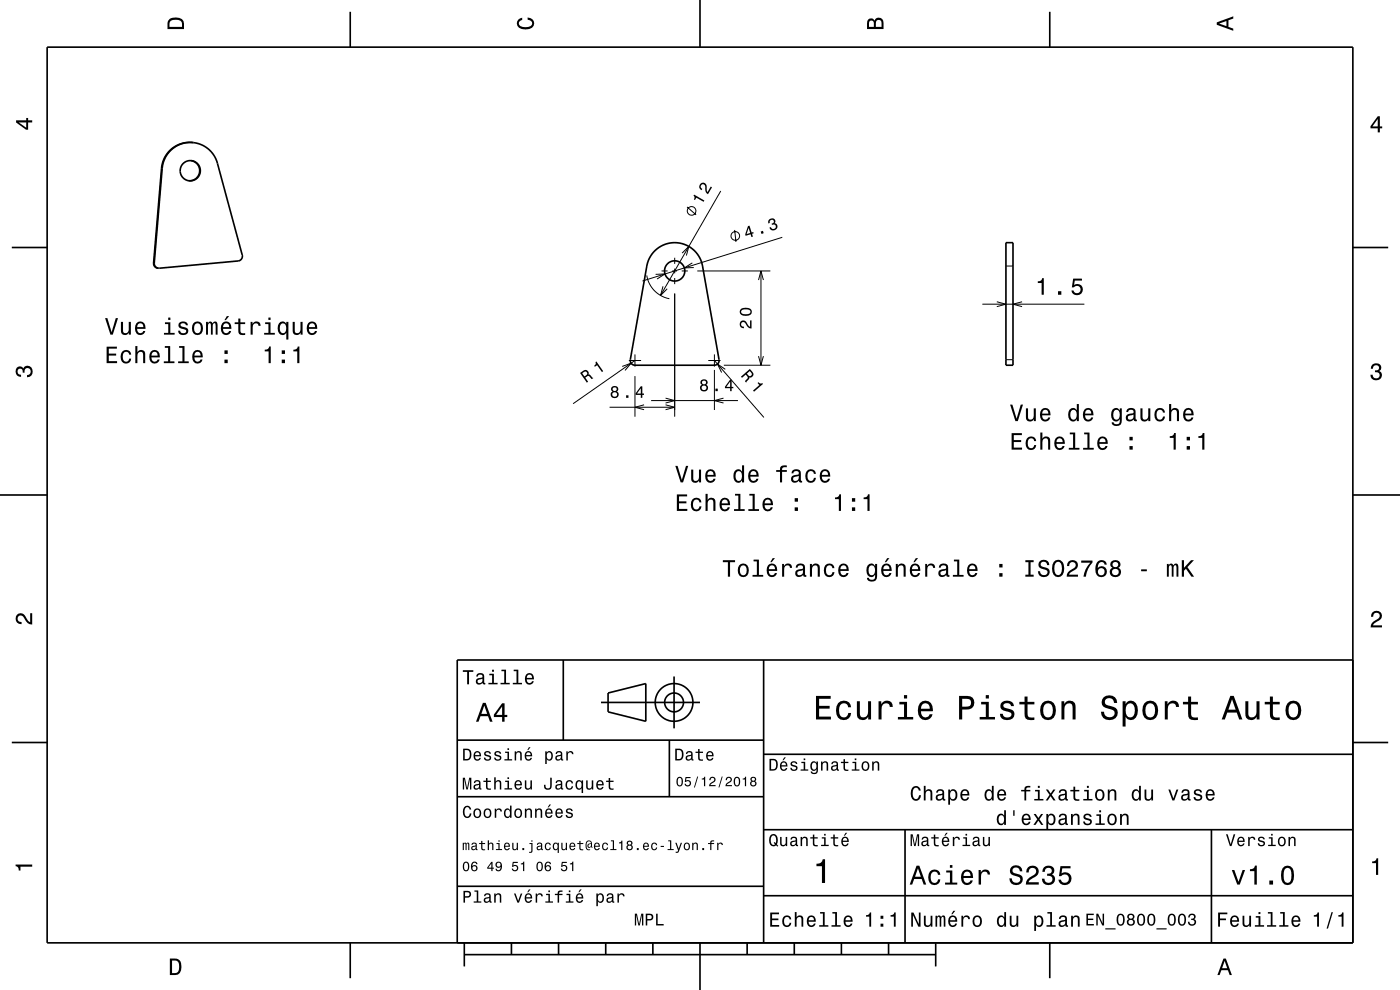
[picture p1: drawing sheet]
<svg xmlns="http://www.w3.org/2000/svg" width="297mm" height="210mm" viewBox="0 0 297 210" stroke-linecap="round" stroke-linejoin="round" font-family="sans-serif">
<g fill="none" stroke="#000" stroke-width=".21">
<path d="M34.3 35.7h.1M32.6 55.8h.1M137.2 58.4a6 6 0 0 0 4.8 5M139.1 58.2l2-.1-1.7 1.1M140.3 57.5h1.3M142.6 57.5h1M143.1 54.7v1.3M143.1 57v1M143.1 59v1.3M144.6 57.5h1.3M144.7 53.7l1.4-1.4-.5 1.9M145.8 43.9l1.9 1.7"/>
<path d="M146.9 55.8l-1.7 1h2M147.9 57.5h15.5M152.9 40.5l-12.8 22.2M155.9 48.8l.2 2.5M160.9 59.4l.5-1.9 .5 1.9M161.4 57.5v20M166 50.3l-29.7 9.3M213.4 56.4h1.5M132 77.7l1.9-.7-1.3 1.6M133.4 76.5h2.6M134.7 75.2v2.6M134.7 79.8v8.6"/>
<path d="M134.7 76.5l-13.1 9.1M140.6 60.7l-.5 2 1.4-1.4M143.1 62.3v26.1M150.3 76.5h2.6M151.6 75.2v2.6M151.6 78.5v8.5M151.6 76.5l10.5 12M153.6 77.5h9.8M153.9 78.3l-1.7-1.1 .9 1.8M160.9 75.5l.5 2 .5-2M208.4 64.5h21.7M211.5 64l1.9 .5-1.9 .5"/>
<path d="M213.4 76.3h1.5M216.8 64l-1.9 .5 1.9 .5M129.3 86.4h13.8M136.6 85.9l-1.9 .5 1.9 .5M138.1 85h18.5M141.2 84.5l1.9 .5-1.9 .5M141.2 85.9l1.9 .5-1.9 .5M153.5 84.5l-1.9 .5 1.9 .5"/>
<circle cx="146.7" cy="44.7" r=".91"/>
<circle cx="156" cy="50" r=".91"/>
</g>
<g fill="none" stroke="#000" stroke-width=".35">
<path d="M10 10h277v190h-277zM74.3 2.5v7.5M148.5 0v10M222.7 2.5v7.5M40.5 34.1a2.15 2.15 0 0 1 1.9 2.3 2.15 2.15 0 0 1-2.3 1.9M41 30.3a6 6 0 0 0-6.6 5.4l-1.7 20.1 .2 .7 .7 .4M41 30.3a6 6 0 0 0-6.7 5.4l-1.7 20.1a1.02 1.02 0 0 0 1 1.1M41 30.3a6 6 0 0 1 5.1 4.3l5.3 19.5a1 1 0 0 1-.9 1.3l-16.9 1.5M2.5 52.5h7.5M138.8 53.3a6 6 0 0 1 6.1-1.6 6 6 0 0 1 4.1 4.7l3.5 19.9a1 1 0 0 1-.9 1.2h-16.9a1 1 0 0 1-1-1.2l3.6-20.1 .5-1.4zM213.4 51.5h1.5v26h-1.5zM287 52.5h7.5"/>
<path d="M0 105h10M287 105h10M119.5 140v17M162 140v60M287 140h-190v60M2.5 157.5h7.5M97 157h65M127.5 149h21M129 147l8-2v8l-8-2zM142 157v12M143 143.5v11M287 157.5h7.5"/>
<path d="M97 169h65M162 176h125M162 160h125M192 176v24M257 176v24M97 188h65M162 190h125M74.3 200v7.5M98.5 202.5h100M98.5 200v5M108.5 200v2.5M118.5 200v2.5"/>
<path d="M128.5 200v2.5M138.5 200v2.5M148.5 200v10M158.5 200v2.5M168.5 200v2.5M178.5 200v2.5M188.5 200v2.5M198.5 200v5M222.7 200v7.5"/>
<circle cx="40.4" cy="36.2" r="2.15"/>
<circle cx="143.1" cy="57.5" r="2.15"/>
<circle cx="143" cy="149" r="2"/>
<circle cx="143" cy="149" r="4"/>
</g>
<g fill="#000">
<path d="M36 4a2.18 2.18 0 0 0-.5 2.2h3.5v-1.2a1.43 1.43 0 0 0-1.7-1.3zM36.3 4.4a2.15 2.15 0 0 1 2.2 .3l.1 1h-2.6v-1z" fill-rule="evenodd"/>
<path d="M109.9 4.2l.9-.4v.4a.7 .7 0 0 0-.7 .5 .7 .7 0 0 0 .3 .8 1.7 1.7 0 0 0 2.5-.5 .9 .9 0 0 0-1-.8v-.5a1.24 1.24 0 0 1 1.4 1.1 1.24 1.24 0 0 1-1 1.4 2.22 2.22 0 0 1-2.5-.7l-.2-.5z" fill-rule="evenodd"/>
<path d="M184.2 4.2l-.3 .7v1.3h3.5v-1.3a.98 .98 0 0 0-.7-1.1 .98 .98 0 0 0-1.2 .6 .84 .84 0 0 0-1.3-.2zM184.5 4.5a.54 .54 0 0 1 .6-.1 .54 .54 0 0 1 .3 .6v.7h-1zM185.9 4.4a.62 .62 0 0 1 .8-.1 .62 .62 0 0 1 .3 .6v.8h-1.2z" fill-rule="evenodd"/>
<path d="M258.1 4.7v.6l3.5 1.2v-.4l-1-.4v-1.4l1-.4v-.4zM258.6 5l1.6-.5v1z" fill-rule="evenodd"/>
<path d="M3.4 25.5v.5l2.1 1.5h.5v-1.5h.8v-.5h-.8v-.5h-.4v.5zM4 26h1.6v1.1z" fill-rule="evenodd"/>
<path d="M292.3 24.7l-1.6 2.1v.4h1.6v.9h.4v-.9h.5v-.4h-.5v-2.1zM292.3 25.2v1.6h-1.1z" fill-rule="evenodd"/>
<path d="M147.2 41.3l-.1 .2a.55 .55 0 0 1 .1 .8l.2 .1 .3-.5 1.6 .9 .1-.3zM148.7 38.9a.83 .83 0 0 0 .1 1.5l.2-.3a.5 .5 0 0 1-.3-.6 .5 .5 0 0 1 .6-.4 .5 .5 0 0 1 .3 .6v.3a1.17 1.17 0 0 0 .6 1.2l.8-1.5-.2-.1-.7 1.1-.2-.8a.84 .84 0 0 0-.2-.9 .84 .84 0 0 0-1-.1z" fill-rule="evenodd"/>
<path d="M158.7 48l-.6 1.7 .1 .3 1-.3 .2 .6 .3-.1-.2-.6 .4-.1-.1-.3-.3 .1-.5-1.4zM158.8 48.4l.3 1-.7 .3zM161.4 49.1l.1 .5 .5-.1-.1-.5zM163.2 46.5l-.3 .5 .1 .4 .3-.1a.44 .44 0 0 1 .1-.6 .44 .44 0 0 1 .6 0 .44 .44 0 0 1 0 .6l-.3 .1 .1 .3a.51 .51 0 0 1 .7 .1 .51 .51 0 0 1-.1 .7 .51 .51 0 0 1-.8-.1l-.1-.2-.3 .1a.84 .84 0 0 0 1.3 .5 .84 .84 0 0 0 0-1.4l-.2-.1a.69 .69 0 0 0-.1-.9 .69 .69 0 0 0-1 .1z" fill-rule="evenodd"/>
<path d="M22.6 73.5v3.5h2.2v-.4h-1.7v-1.2h1.5v-.4h-1.5v-1h1.7v-.5zM25.9 74.6a1.53 1.53 0 0 0 .8 2.5 1.06 1.06 0 0 0 1.1-1h-.4a.67 .67 0 0 1-.6 .6 .67 .67 0 0 1-.7-.6 1.11 1.11 0 0 1 .7-1.5 .6 .6 0 0 1 .6 .6h.4a1.09 1.09 0 0 0-.7-.9 1.09 1.09 0 0 0-1.2 .3zM28.7 73.4v3.6h.5v-1.5a.63 .63 0 0 1 .3-.8 .63 .63 0 0 1 .8 .3l.1 2h.4v-1.7a.88 .88 0 0 0-.6-1 .88 .88 0 0 0-1 .4v-1.3zM32 74.6a1.54 1.54 0 0 0 .8 2.5 1.05 1.05 0 0 0 1.1-.8h-.5l-.2 .3-.4 .1a.76 .76 0 0 1-.7-.9h1.8a1.16 1.16 0 0 0-.5-1.4 1.16 1.16 0 0 0-1.4 .2zM32.3 74.8a.66 .66 0 0 1 .8-.1 .66 .66 0 0 1 .3 .7h-1.3zM35 73.4v.4h.7v2.9h-1v.3h2.3v-.3h-.9v-3.3zM38 73.4v.4h.7v2.9h-.9v.3h2.2v-.3h-.9v-3.3zM41.1 74.6a1.54 1.54 0 0 0 .8 2.5 1.06 1.06 0 0 0 1.1-.8h-.5l-.2 .3-.4 .1a.76 .76 0 0 1-.7-.9h1.8a1.16 1.16 0 0 0-.5-1.4 1.16 1.16 0 0 0-1.4 .2zM41.4 74.8a.66 .66 0 0 1 .8-.1 .66 .66 0 0 1 .4 .7h-1.4zM47.6 76.3v.7h.7v-.7zM47.6 74.3v.8h.7v-.8z" fill-rule="evenodd"/>
<path d="M22.3 67.5l1.1 3.5h.5l1.1-3.5h-.4l-.9 3-.9-3zM25.7 68.3v1.8a.89 .89 0 0 0 .6 .9 .89 .89 0 0 0 1-.4v.4h.5v-2.7h-.5v1.5a.65 .65 0 0 1-.4 .8 .65 .65 0 0 1-.8-.3v-2zM28.9 68.6a1.54 1.54 0 0 0 .8 2.5 1.06 1.06 0 0 0 1.1-.9h-.4l-.2 .4-.4 .1a.76 .76 0 0 1-.7-.9h1.8a1.17 1.17 0 0 0-.5-1.4 1.17 1.17 0 0 0-1.5 .2zM29.3 68.8a.66 .66 0 0 1 .8-.1 .66 .66 0 0 1 .3 .7h-1.3zM35 68.4v.3h.7v1.9h-.9v.4h2.3v-.4h-1v-2.2zM35.7 67.4v.5h.4v-.5zM38.1 68.4a.76 .76 0 0 0-.2 .8 .76 .76 0 0 0 .7 .5l.9 .4a.63 .63 0 0 1-.6 .6 .63 .63 0 0 1-.7-.6h-.4a1.07 1.07 0 0 0 1.2 1 1.07 1.07 0 0 0 .9-1.2l-.4-.4-1.1-.3a.53 .53 0 0 1 .4-.7 .53 .53 0 0 1 .6 .5h.5a1.03 1.03 0 0 0-.7-.9 1.03 1.03 0 0 0-1.1 .3zM41 68.6a1.53 1.53 0 0 0 .9 2.5 1.48 1.48 0 0 0 1.2-1.5 1.48 1.48 0 0 0-1.2-1.4l-.5 .1zM41.4 68.8a.67 .67 0 0 1 .7-.2 .67 .67 0 0 1 .5 .6 1.11 1.11 0 0 1-.7 1.5 1.17 1.17 0 0 1-.5-1.9zM43.7 68.3v2.7h.4v-2.1l.2-.3h.3l.1 .3v2.1h.4l.1-2.1 .3-.4 .2 .2 .1 .4v1.9h.4v-1.9a.69 .69 0 0 0-.6-.9l-.5 .4-.2-.3-.3-.1-.5 .4v-.3zM48.1 67.1l-.5 .8h.3l.7-.8zM47.2 68.6a1.54 1.54 0 0 0 .8 2.5 1.05 1.05 0 0 0 1-.9h-.4l-.2 .4-.4 .1a.76 .76 0 0 1-.7-.9h1.8a1.16 1.16 0 0 0-.5-1.4 1.16 1.16 0 0 0-1.4 .2zM47.5 68.8a.66 .66 0 0 1 .8-.2 .66 .66 0 0 1 .3 .8h-1.3zM50.6 67.6v.8h-.8v.3h.8v1.8a1.04 1.04 0 0 0 1.4 .6v-.4a.68 .68 0 0 1-1-.4v-1.6h1v-.3h-1v-.8zM53.2 68.3v2.7h.4v-1.6a.66 .66 0 0 1 .4-.7 .66 .66 0 0 1 .8 .2v.2h.5a.89 .89 0 0 0-.7-.9 .89 .89 0 0 0-1 .5v-.4zM56.2 68.4v.3h.7v1.9h-.9v.4h2.3v-.4h-.9v-2.2zM56.9 67.4v.5h.5v-.5zM59.2 68.6a1.57 1.57 0 0 0 .8 2.5l.4-.1 .3-.4v1.4h.5v-3.7h-.5v.4l-.1-.2a.88 .88 0 0 0-1.4 .1zM59.5 68.9a.62 .62 0 0 1 .7-.3 .62 .62 0 0 1 .5 .6 1.12 1.12 0 0 1-.7 1.5 1.19 1.19 0 0 1-.5-1.8zM62.1 68.3v1.8a.89 .89 0 0 0 .6 .9 .89 .89 0 0 0 1.1-.4v.4h.4v-2.7h-.5v1.5a.65 .65 0 0 1-.3 .8 .65 .65 0 0 1-.8-.3l-.1-2zM65.4 68.6a1.55 1.55 0 0 0 .8 2.5 1.06 1.06 0 0 0 1.1-.9h-.5l-.2 .4-.4 .1a.76 .76 0 0 1-.7-.9h1.8a1.17 1.17 0 0 0-.5-1.4 1.17 1.17 0 0 0-1.4 .2zM65.7 68.8a.66 .66 0 0 1 .8-.2 .66 .66 0 0 1 .3 .8h-1.3z" fill-rule="evenodd"/>
<path d="M56.2 74.2v.3h.8v2.5h.4v-3.5h-.3a.77 .77 0 0 1-.9 .7zM59.8 76.3v.7h.7v-.7zM59.8 74.3v.8h.7v-.8zM62.2 74.2v.3h.9v2.5h.4v-3.5h-.3a.77 .77 0 0 1-1 .7z" fill-rule="evenodd"/>
<path d="M126.3 76.8l.2-.1 1.5 2-.3 .2-1-1.4-.5 .3-.1-.2a.56 .56 0 0 0 .2-.8z" fill-rule="evenodd"/>
<path d="M157.2 79.9l.2 .3 .8-.7 .2 .2 .2 .5-.6 .7 .3 .3 .7-.9-.1-.3a.69 .69 0 0 0 .8-.3 .69 .69 0 0 0-.1-.8l-.5-.6zM158.4 79.3l.7-.6 .2 .3a.43 .43 0 0 1 0 .7 .43 .43 0 0 1-.6-.1z" fill-rule="evenodd"/>
<path d="M157.1 68.2a.85 .85 0 0 0-.1 1 .85 .85 0 0 0 .8 .4v-.3a.5 .5 0 0 1-.6-.4 .5 .5 0 0 1 .4-.6 .5 .5 0 0 1 .6 .4l.1 .2a1.17 1.17 0 0 0 1.1 .8v-1.7h-.3v1.3l-.3-.2-.5-.8a.79 .79 0 0 0-1.2-.1zM157.2 65.5a.81 .81 0 0 0-.3 .9 .81 .81 0 0 0 .7 .6 1.36 1.36 0 0 0 1.9-.9 1.45 1.45 0 0 0-2.3-.6zM157.3 65.9a1.69 1.69 0 0 1 1.8 0v.5a1.69 1.69 0 0 1-1.8 0z" fill-rule="evenodd"/>
<path d="M220.2 59.7v.3h.8v2.5h.4v-3.5h-.3a.77 .77 0 0 1-.9 .7zM224.5 61.8v.7h.6v-.7zM227.7 59.1l-.3 1.9h.4a.8 .8 0 0 1 1.2-.3 .8 .8 0 0 1 0 1.3 .8 .8 0 0 1-1.2-.4h-.5a1.21 1.21 0 0 0 1.5 1.1 1.21 1.21 0 0 0 .8-1.7 1.21 1.21 0 0 0-1.7-.5l.1-1h1.5v-.4z" fill-rule="evenodd"/>
<path d="M291.1 77.4a1.08 1.08 0 0 1 1.4-.2 1.08 1.08 0 0 1 .4 1.2l-.3 .3a1.06 1.06 0 0 1 .5 1.3 1.06 1.06 0 0 1-1.2 .7 1.1 1.1 0 0 1-1.2-1.2h.5a.71 .71 0 0 0 1 .8 .71 .71 0 0 0 .1-1.3h-.6v-.4a.61 .61 0 0 0 .8-.3 .61 .61 0 0 0-.2-.8 .61 .61 0 0 0-.9 .2l-.1 .5h-.5z" fill-rule="evenodd"/>
<path d="M3.6 78a.86 .86 0 0 1 1.4 .2 1.06 1.06 0 0 1 1.2-.6 1.06 1.06 0 0 1 .7 1.2 1.1 1.1 0 0 1-1.2 1.2v-.4a.71 .71 0 0 0 .8-1 .71 .71 0 0 0-1.3-.1v.6h-.4a.61 .61 0 0 0-.3-.8 .61 .61 0 0 0-.8 .2 .61 .61 0 0 0 .2 .8l.6 .2v.4a1.15 1.15 0 0 1-1.2-.6 1.15 1.15 0 0 1 .3-1.3z" fill-rule="evenodd"/>
<path d="M123.1 79.1l1.4 2.1 .3-.2-.6-.9 .2-.2 .6-.1 .6 .6 .3-.2-.8-.7-.3-.1a.69 .69 0 0 0-.2-.8 .69 .69 0 0 0-.9 0zM123.5 79.2l.3-.3a.43 .43 0 0 1 .7 .1 .43 .43 0 0 1-.2 .6l-.3 .3z" fill-rule="evenodd"/>
<path d="M129.8 82.1l-.1 .2a.57 .57 0 0 0 .3 .7 .78 .78 0 0 0-.2 1.2 .78 .78 0 0 0 1.2 0 .78 .78 0 0 0-.2-1.2 .68 .68 0 0 0 .3-.9 .68 .68 0 0 0-1-.2zM129.9 83.7a.51 .51 0 0 1 1 0 .51 .51 0 0 1-1 0zM130 82.6a.42 .42 0 0 1 .8 0 .42 .42 0 0 1-.8 0zM132.8 83.9v.5h.5v-.5zM135.9 81.9l-1.1 1.6v.3h1.1v.6h.4v-.6h.3v-.3h-.3v-1.6zM135.9 82.4v1.1h-.8z" fill-rule="evenodd"/>
<path d="M143.3 98.8l1.1 3.5h.5l1.1-3.5h-.5l-.9 3-.9-3zM146.6 99.6v1.8a.89 .89 0 0 0 .6 1 .89 .89 0 0 0 1.1-.5v.4h.4v-2.7h-.4v1.6a.65 .65 0 0 1-.4 .8 .65 .65 0 0 1-.8-.3v-2.1zM149.9 99.9a1.54 1.54 0 0 0 .8 2.5 1.06 1.06 0 0 0 1.1-.8h-.4l-.3 .3-.3 .1a.76 .76 0 0 1-.7-.9h1.7a1.17 1.17 0 0 0-.5-1.4 1.17 1.17 0 0 0-1.4 .2zM150.3 100.1a.66 .66 0 0 1 .8-.1 .66 .66 0 0 1 .3 .7h-1.3zM155.9 99.9a1.58 1.58 0 0 0 .7 2.5l.5-.1 .3-.4v.4h.5v-3.6h-.5v1.3a.89 .89 0 0 0-1.5-.1zM156.2 100.2a.62 .62 0 0 1 .7-.3 .62 .62 0 0 1 .5 .6 1.12 1.12 0 0 1-.7 1.5 1.19 1.19 0 0 1-.5-1.8zM159 99.9a1.54 1.54 0 0 0 .8 2.5 1.06 1.06 0 0 0 1.1-.8h-.4l-.3 .3-.3 .1a.76 .76 0 0 1-.7-.9h1.7a1.17 1.17 0 0 0-.4-1.4 1.17 1.17 0 0 0-1.5 .2zM159.4 100.1a.66 .66 0 0 1 .8-.1 .66 .66 0 0 1 .3 .7h-1.3zM164.7 99.7v.4h.8v2.2h.4v-2.2h1v-.4h-1l.1-.4 .3-.2h.6v-.4a1.04 1.04 0 0 0-1.4 .8v.2zM168.2 99.8l-.3 .6h.4a.55 .55 0 0 1 .7-.5 .55 .55 0 0 1 .4 .8h-.2a1 1 0 0 0-1.1 .2 1 1 0 0 0-.2 1.1 .94 .94 0 0 0 1.6 0l.1 .3h.6v-.3l-.3-.1v-1.6a1.02 1.02 0 0 0-1.7-.5zM168.3 101.3l1.1-.3a.77 .77 0 0 1-.1 .8 .77 .77 0 0 1-.9 .1zM171.2 99.9a1.53 1.53 0 0 0 .8 2.5 1.05 1.05 0 0 0 1.1-1h-.4a.67 .67 0 0 1-.7 .6 .67 .67 0 0 1-.7-.6 1.11 1.11 0 0 1 .7-1.5 .6 .6 0 0 1 .7 .6h.4a1.09 1.09 0 0 0-.8-.9 1.09 1.09 0 0 0-1.1 .3zM174.2 99.9a1.54 1.54 0 0 0 .8 2.5 1.06 1.06 0 0 0 1.1-.8h-.5l-.2 .3-.4 .1a.76 .76 0 0 1-.7-.9h1.8a1.17 1.17 0 0 0-.5-1.4 1.17 1.17 0 0 0-1.4 .2zM174.5 100.1a.66 .66 0 0 1 .8-.1 .66 .66 0 0 1 .4 .7h-1.4z" fill-rule="evenodd"/>
<path d="M148.8 80.6l-.2 .2a.57 .57 0 0 0 .3 .8 .78 .78 0 0 0-.1 1.2 .78 .78 0 0 0 1.1 0 .78 .78 0 0 0-.1-1.2 .68 .68 0 0 0 .2-.9 .68 .68 0 0 0-1-.2zM148.8 82.3a.55 .55 0 0 1 1.1 0 .55 .55 0 0 1-1.1 0zM148.9 81.1a.45 .45 0 0 1 .9 0 .45 .45 0 0 1-.9 0zM151.8 82.4v.6h.5v-.6zM154.9 80.5l-1.1 1.5v.4h1.1v.6h.3v-.6h.4v-.3h-.4v-1.6zM154.9 80.9v1.2h-.8z" fill-rule="evenodd"/>
<path d="M160.7 81.2l.2-.1a.55 .55 0 0 0 .8 .2l.2 .1-1.9 1.7-.2-.3 1.3-1.1z" fill-rule="evenodd"/>
<path d="M214.6 91.9v3.5h2.2v-.4h-1.7v-1.2h1.5v-.5h-1.5v-1h1.7v-.4zM217.9 93a1.52 1.52 0 0 0 .8 2.5 1.05 1.05 0 0 0 1.1-1.1h-.4a.67 .67 0 0 1-.6 .7 .67 .67 0 0 1-.7-.6 1.11 1.11 0 0 1 .6-1.5 .6 .6 0 0 1 .7 .6h.4a1.09 1.09 0 0 0-.7-1 1.09 1.09 0 0 0-1.2 .4zM220.7 91.8v3.6h.4v-1.6a.63 .63 0 0 1 .4-.8 .63 .63 0 0 1 .8 .4l.1 2h.4v-1.8a.88 .88 0 0 0-.6-1 .88 .88 0 0 0-1.1 .5v-1.3zM224 93a1.54 1.54 0 0 0 .8 2.5 1.06 1.06 0 0 0 1-.9h-.4l-.2 .4-.4 .1a.76 .76 0 0 1-.7-.9h1.8a1.17 1.17 0 0 0-.5-1.4 1.17 1.17 0 0 0-1.4 .2zM224.3 93.2a.66 .66 0 0 1 .8-.2 .66 .66 0 0 1 .3 .8h-1.3zM227 91.8v.3h.6v2.9h-.9v.4h2.3v-.4h-.9v-3.2zM230 91.8v.3h.7v2.9h-.9v.4h2.2v-.4h-.9v-3.2zM233.1 93a1.54 1.54 0 0 0 .8 2.5 1.06 1.06 0 0 0 1.1-.9h-.5l-.2 .4-.4 .1a.76 .76 0 0 1-.7-.9h1.8a1.17 1.17 0 0 0-.5-1.4 1.17 1.17 0 0 0-1.4 .2zM233.4 93.2a.66 .66 0 0 1 .8-.2 .66 .66 0 0 1 .3 .8h-1.3zM239.6 94.6v.8h.7v-.8zM239.6 92.7v.7h.7v-.7z" fill-rule="evenodd"/>
<path d="M214.3 85.8l1.1 3.5h.5l1.1-3.5h-.5l-.8 3-.9-3zM217.6 86.6v1.8a.89 .89 0 0 0 .7 1 .89 .89 0 0 0 1-.5v.4h.4v-2.7h-.4v1.6a.65 .65 0 0 1-.4 .8 .65 .65 0 0 1-.8-.3v-2.1zM220.9 86.9a1.54 1.54 0 0 0 .8 2.5 1.06 1.06 0 0 0 1.1-.8h-.4l-.2 .3-.4 .1a.76 .76 0 0 1-.7-.9h1.8a1.16 1.16 0 0 0-.5-1.4 1.16 1.16 0 0 0-1.5 .2zM221.3 87.1a.66 .66 0 0 1 .8-.1 .66 .66 0 0 1 .3 .7h-1.3zM226.9 86.9a1.57 1.57 0 0 0 .8 2.5l.4-.1 .3-.4v.4h.5v-3.6h-.5v1.3a.89 .89 0 0 0-1.5-.1zM227.2 87.2a.62 .62 0 0 1 .7-.3 .62 .62 0 0 1 .5 .6 1.12 1.12 0 0 1-.7 1.5 1.19 1.19 0 0 1-.5-1.8zM230 86.9a1.54 1.54 0 0 0 .8 2.5 1.06 1.06 0 0 0 1.1-.8h-.4l-.2 .3-.4 .1a.76 .76 0 0 1-.7-.9h1.8a1.16 1.16 0 0 0-.5-1.4 1.16 1.16 0 0 0-1.5 .2zM230.4 87.1a.66 .66 0 0 1 .8-.1 .66 .66 0 0 1 .3 .7h-1.3zM236 86.9a1.57 1.57 0 0 0 .8 2.5l.4-.1 .4-.4a.73 .73 0 0 1-.4 1 .73 .73 0 0 1-.9-.3h-.5a1.09 1.09 0 0 0 1.3 .8 1.09 1.09 0 0 0 .9-1.2v-2.6h-.4v.5l-.4-.4a.89 .89 0 0 0-1.2 .2zM236.3 87.2a.63 .63 0 0 1 .7-.3 .63 .63 0 0 1 .5 .6 1.11 1.11 0 0 1-.7 1.5 1.2 1.2 0 0 1-.5-1.8zM239.2 86.8l-.3 .6h.4a.55 .55 0 0 1 .7-.5 .55 .55 0 0 1 .4 .8h-.2a1.14 1.14 0 0 0-1.4 .9 .73 .73 0 0 0 .8 .8l.5-.1 .4-.3 .1 .3h.6v-.3l-.3-.1v-1.6a1.02 1.02 0 0 0-.7-.8 1.02 1.02 0 0 0-1 .3zM239.4 88.3l1.1-.3a.77 .77 0 0 1-.2 .8 .77 .77 0 0 1-.9 .1zM241.9 86.6v1.8a.89 .89 0 0 0 .6 1 .89 .89 0 0 0 1.1-.5v.4h.4v-2.7h-.4v1.6a.65 .65 0 0 1-.4 .8 .65 .65 0 0 1-.8-.3v-2.1zM245.2 86.9a1.53 1.53 0 0 0 .8 2.5 1.05 1.05 0 0 0 1.1-1h-.4a.67 .67 0 0 1-.6 .6 .67 .67 0 0 1-.7-.6 1.11 1.11 0 0 1 .7-1.5 .6 .6 0 0 1 .6 .6h.4a1.09 1.09 0 0 0-.7-.9 1.09 1.09 0 0 0-1.2 .3zM248 85.7v3.6h.5v-1.5a.63 .63 0 0 1 .4-.8 .63 .63 0 0 1 .8 .3v2h.4v-1.8a.88 .88 0 0 0-.6-.9 .88 .88 0 0 0-1 .4v-1.3zM251.3 86.9a1.54 1.54 0 0 0 .8 2.5 1.05 1.05 0 0 0 1.1-.8h-.5l-.2 .3-.4 .1a.76 .76 0 0 1-.7-.9h1.8a1.16 1.16 0 0 0-.5-1.4 1.16 1.16 0 0 0-1.4 .2zM251.6 87.1a.66 .66 0 0 1 .8-.1 .66 .66 0 0 1 .4 .7h-1.4z" fill-rule="evenodd"/>
<path d="M248.2 92.5v.4h.8v2.5h.4v-3.5h-.3a.77 .77 0 0 1-.9 .6zM251.7 94.6v.8h.7v-.8zM251.7 92.7v.7h.7v-.7zM254.2 92.5v.4h.8v2.5h.5v-3.5h-.3a.78 .78 0 0 1-1 .6z" fill-rule="evenodd"/>
<path d="M143.6 104.9v3.5h2.2v-.4h-1.7v-1.2h1.5v-.5h-1.5v-1h1.7v-.4zM146.9 106a1.53 1.53 0 0 0 .8 2.5 1.06 1.06 0 0 0 1.1-1.1h-.4a.67 .67 0 0 1-.6 .7 .67 .67 0 0 1-.7-.6 1.12 1.12 0 0 1 .6-1.5 .6 .6 0 0 1 .7 .6h.4a1.09 1.09 0 0 0-.8-1 1.09 1.09 0 0 0-1.1 .4zM149.7 104.8v3.6h.4v-1.6a.64 .64 0 0 1 .4-.8 .64 .64 0 0 1 .8 .4v2h.5v-1.8a.88 .88 0 0 0-.6-1 .88 .88 0 0 0-1.1 .5v-1.3zM152.9 106a1.54 1.54 0 0 0 .8 2.5 1.06 1.06 0 0 0 1.1-.9h-.4l-.2 .4-.4 .1a.76 .76 0 0 1-.7-.9h1.8a1.16 1.16 0 0 0-.5-1.4 1.16 1.16 0 0 0-1.5 .2zM153.3 106.2a.66 .66 0 0 1 .8-.2 .66 .66 0 0 1 .3 .8h-1.3zM155.9 104.8v.3h.7v2.9h-.9v.4h2.3v-.4h-.9v-3.2zM159 104.8v.3h.7v2.9h-.9v.4h2.2v-.4h-.9v-3.2zM162.1 106a1.54 1.54 0 0 0 .7 2.5 1.05 1.05 0 0 0 1.1-.9h-.4l-.2 .4-.4 .1a.76 .76 0 0 1-.7-.9h1.8a1.16 1.16 0 0 0-.5-1.4 1.16 1.16 0 0 0-1.4 .2zM162.4 106.2a.66 .66 0 0 1 .8-.2 .66 .66 0 0 1 .3 .8h-1.3zM168.6 107.6v.8h.7v-.8zM168.6 105.7v.7h.7v-.7z" fill-rule="evenodd"/>
<path d="M177.1 105.5v.4h.9v2.5h.4v-3.5h-.3a.77 .77 0 0 1-1 .6zM180.7 107.6v.8h.7v-.8zM180.7 105.7v.7h.7v-.7zM183.2 105.5v.4h.8v2.5h.5v-3.5h-.4a.77 .77 0 0 1-.9 .6z" fill-rule="evenodd"/>
<path d="M3.6 130.4a1.22 1.22 0 0 1 2 .7l.4 .6 .4 .3v-1.9h.4v2.4a1.8 1.8 0 0 1-1.7-1.4 .71 .71 0 0 0-.9-.5 .71 .71 0 0 0-.5 .8 .71 .71 0 0 0 .9 .5v.5a1.18 1.18 0 0 1-1.2-.7 1.18 1.18 0 0 1 .2-1.3z" fill-rule="evenodd"/>
<path d="M153.3 118.8v.5h1.1v3h.5v-3h1v-.5zM156.8 119.9a1.53 1.53 0 0 0 .9 2.5 1.48 1.48 0 0 0 1.2-1.4 1.48 1.48 0 0 0-1.2-1.5l-.5 .1zM157.1 120.2a.67 .67 0 0 1 .8-.3 .67 .67 0 0 1 .5 .6 1.11 1.11 0 0 1-.7 1.5 1.17 1.17 0 0 1-.6-1.8zM159.9 118.7v.4h.7v2.9h-1v.3h2.3v-.3h-.9v-3.3zM163.9 118.4l-.5 .9h.3l.7-.9zM162.9 119.9a1.54 1.54 0 0 0 .8 2.5 1.06 1.06 0 0 0 1.1-.8h-.4l-.2 .3-.4 .1a.75 .75 0 0 1-.7-.9h1.8a1.17 1.17 0 0 0-.5-1.4 1.17 1.17 0 0 0-1.5 .2zM163.3 120.1a.66 .66 0 0 1 .8-.1 .66 .66 0 0 1 .3 .7h-1.3zM165.9 119.6v2.7h.5v-1.5a.67 .67 0 0 1 .3-.8 .67 .67 0 0 1 .8 .2l.1 .3h.4a.89 .89 0 0 0-.7-1 .89 .89 0 0 0-1 .6v-.5zM169.1 119.8l-.3 .6h.4a.55 .55 0 0 1 .7-.5 .55 .55 0 0 1 .4 .8h-.2a1 1 0 0 0-1.1 .2 1 1 0 0 0-.3 1.1 .94 .94 0 0 0 1.7 0l.1 .3h.6v-.3l-.3-.1v-.2v-1.4a1.02 1.02 0 0 0-.7-.8 1.02 1.02 0 0 0-1 .3zM169.2 121.3l1.1-.3a.77 .77 0 0 1-.2 .8 .77 .77 0 0 1-.8 .1l-.2-.3zM171.8 119.6v2.7h.5v-1.5a.63 .63 0 0 1 .5-.9 .63 .63 0 0 1 .7 .7v1.7h.4v-1.7a.89 .89 0 0 0-.6-1 .89 .89 0 0 0-1.1 .4v-.4zM175.1 119.9a1.53 1.53 0 0 0 .8 2.5 1.05 1.05 0 0 0 1.1-1h-.4a.67 .67 0 0 1-.6 .6 .67 .67 0 0 1-.7-.6 1.12 1.12 0 0 1 .6-1.5 .6 .6 0 0 1 .7 .6h.4a1.09 1.09 0 0 0-.7-.9 1.09 1.09 0 0 0-1.2 .3zM178.1 119.9a1.54 1.54 0 0 0 .8 2.5 1.06 1.06 0 0 0 1.1-.8h-.4l-.3 .3-.3 .1a.75 .75 0 0 1-.7-.9h1.8a1.16 1.16 0 0 0-.5-1.4 1.16 1.16 0 0 0-1.5 .2zM178.5 120.1a.66 .66 0 0 1 .8-.1 .66 .66 0 0 1 .3 .7h-1.3zM184.1 119.9a1.57 1.57 0 0 0 .8 2.5l.4-.1 .3-.4a.73 .73 0 0 1-.3 1 .73 .73 0 0 1-1-.3h-.4a1.1 1.1 0 0 0 1.3 .8 1.1 1.1 0 0 0 .9-1.2v-2.6h-.5v.5l-.3-.4a.89 .89 0 0 0-1.2 .2zM184.4 120.2a.63 .63 0 0 1 .7-.3 .63 .63 0 0 1 .5 .6 1.1 1.1 0 0 1-.7 1.5 1.2 1.2 0 0 1-.5-1.8zM188.2 118.4l-.5 .9h.3l.7-.9zM187.2 119.9a1.54 1.54 0 0 0 .8 2.5 1.06 1.06 0 0 0 1.1-.8h-.4l-.2 .3-.4 .1a.75 .75 0 0 1-.7-.9h1.8a1.17 1.17 0 0 0-.5-1.4 1.17 1.17 0 0 0-1.5 .2zM187.6 120.1a.66 .66 0 0 1 .8-.1 .66 .66 0 0 1 .3 .7h-1.3zM190 119.6v2.7h.5v-1.5a.63 .63 0 0 1 .5-.9 .63 .63 0 0 1 .7 .7v1.7h.4v-1.7a.89 .89 0 0 0-.6-1 .89 .89 0 0 0-1 .4v-.4zM194.3 118.4l-.5 .9h.3l.7-.9zM193.3 119.9a1.54 1.54 0 0 0 .8 2.5 1.06 1.06 0 0 0 1.1-.8h-.4l-.3 .3-.3 .1a.75 .75 0 0 1-.7-.9h1.7a1.16 1.16 0 0 0-.5-1.4 1.16 1.16 0 0 0-1.4 .2zM193.7 120.1a.66 .66 0 0 1 .7-.1 .66 .66 0 0 1 .4 .7h-1.3zM196.3 119.6v2.7h.4v-1.5a.67 .67 0 0 1 .4-.8 .67 .67 0 0 1 .8 .2v.3h.5a.89 .89 0 0 0-.7-1 .89 .89 0 0 0-1 .6v-.5zM199.4 119.8l-.2 .6h.4a.55 .55 0 0 1 .6-.5 .55 .55 0 0 1 .4 .8h-.2a1 1 0 0 0-1 .2 1 1 0 0 0-.3 1.1 .94 .94 0 0 0 1.7 0l.1 .3h.5v-.3l-.2-.1-.1-1.6a1.02 1.02 0 0 0-1.7-.5zM199.6 121.3l1.1-.3a.77 .77 0 0 1-.2 .8 .77 .77 0 0 1-.9 .1zM202.4 118.7v.4h.7v2.9h-1v.3h2.3v-.3h-.9v-3.3zM205.4 119.9a1.54 1.54 0 0 0 .8 2.5 1.06 1.06 0 0 0 1.1-.8h-.4l-.2 .3-.4 .1a.76 .76 0 0 1-.7-.9h1.8a1.17 1.17 0 0 0-.5-1.4 1.17 1.17 0 0 0-1.5 .2zM205.8 120.1a.66 .66 0 0 1 .8-.1 .66 .66 0 0 1 .3 .7h-1.3zM212 121.6v.7h.7v-.7zM212 119.6v.8h.7v-.8zM217.5 118.8v.5h.7v2.6h-.7v.4h1.8v-.4h-.7v-2.6h.7v-.5zM220.6 119a.97 .97 0 0 0-.3 1.1 .97 .97 0 0 0 1 .6 .77 .77 0 0 1 .9 .9 .84 .84 0 0 1-1 .4 .84 .84 0 0 1-.6-.8h-.4a1.21 1.21 0 0 0 1.5 1.3 1.21 1.21 0 0 0 .7-1.9l-.8-.3a.71 .71 0 0 1-.8-.6 .7 .7 0 0 1 .7-.5 .7 .7 0 0 1 .6 .7h.5a1.17 1.17 0 0 0-.7-1.1 1.17 1.17 0 0 0-1.3 .2zM223.5 119.2a2.52 2.52 0 0 0 .4 3.1 1.21 1.21 0 0 0 1.8-.9 1.93 1.93 0 0 0-.9-2.6l-.9 .1zM224.1 119.2h.4a1.7 1.7 0 0 1 .3 2.7l-.3 .1a1.13 1.13 0 0 1-.8-1.4v-.6zM226.7 119.1l-.3 1h.4a.7 .7 0 0 1 .5-.9 .7 .7 0 0 1 .9 .5 .7 .7 0 0 1-.5 .9 1.8 1.8 0 0 0-1.4 1.7h2.4v-.4h-1.9a2.2 2.2 0 0 1 1.5-1.2 1.13 1.13 0 0 0 .1-1.6 1.13 1.13 0 0 0-1.7 0zM229.4 118.9v.5h1.9a5.2 5.2 0 0 0-1.5 2.9h.6a5.3 5.3 0 0 1 1.4-3v-.4zM232.9 119.1a2.4 2.4 0 0 0 .2 3.2 1.16 1.16 0 0 0 1.5-.3 1.16 1.16 0 0 0-.2-1.6 1.16 1.16 0 0 0-1.5 .1 1.02 1.02 0 0 1 .8-1.3 .58 .58 0 0 1 .6 .6h.5a1.12 1.12 0 0 0-.7-1 1.12 1.12 0 0 0-1.2 .3zM232.8 121.3a.75 .75 0 0 1 1.5 0 .75 .75 0 0 1-1.5 0zM235.8 119.1a.83 .83 0 0 0 .2 1.3 1.11 1.11 0 0 0-.4 1.6 1.11 1.11 0 0 0 1.5 .3 1.03 1.03 0 0 0 .7-.9 1.03 1.03 0 0 0-.6-1 .89 .89 0 0 0 .4-1 .89 .89 0 0 0-1-.6zM235.9 121.4a.71 .71 0 0 1 1.4 0 .71 .71 0 0 1-1.4 0zM236 119.8a.6 .6 0 0 1 1.2 0 .6 .6 0 0 1-1.2 0zM242.1 120.8v.4h1.2v-.4zM247.5 119.6v2.7h.4v-1.8l.3-.6h.2l.2 .3v2.1h.4v-2l.3-.4 .2 .1 .1 .4v1.9h.4v-1.8a.69 .69 0 0 0-.5-1l-.6 .4-.2-.3-.3-.1-.5 .4v-.3zM250.7 118.8v3.5h.5v-1.2l.4-.5 1.2 1.7h.5l-1.4-2 1.4-1.5h-.6l-1.5 1.6v-1.6z" fill-rule="evenodd"/>
<path d="M291.2 129.9a1.18 1.18 0 0 1 1.9 .3 1.18 1.18 0 0 1-1 1.7l-.5 .3-.3 .5h1.9v.4h-2.4a1.8 1.8 0 0 1 1.4-1.8 .71 .71 0 0 0 .5-.8 .71 .71 0 0 0-.9-.5 .71 .71 0 0 0-.5 .8h-.4z" fill-rule="evenodd"/>
<path d="M98.2 158.8v2.5h.9a1.37 1.37 0 0 0 .7-2.2 1.56 1.56 0 0 0-1.6-.3zM98.6 159.1a.98 .98 0 0 1 1.1 .7 .98 .98 0 0 1-.6 1.2h-.5zM100.7 159.6a1.04 1.04 0 0 0-.2 1.2 1.04 1.04 0 0 0 1 .5l.5-.5h-.3l-.4 .3a.54 .54 0 0 1-.5-.7h1.3a.83 .83 0 0 0-.4-.9 .83 .83 0 0 0-1 .1zM100.9 159.7l.2-.1a.47 .47 0 0 1 .5 .1 .47 .47 0 0 1 .1 .5h-.9zM102.9 159.5l-.2 .1a.69 .69 0 0 0 .9 .9l.2 .1a.43 .43 0 0 1-.4 .5 .43 .43 0 0 1-.4-.4h-.3a.74 .74 0 0 0 .9 .7 .74 .74 0 0 0 .5-1l-1-.4a.38 .38 0 0 1 .3-.5 .38 .38 0 0 1 .4 .4h.3a.78 .78 0 0 0-1.2-.4zM105.1 159.5l-.2 .1a.69 .69 0 0 0 .9 .9l.2 .1a.43 .43 0 0 1-.4 .5 .43 .43 0 0 1-.5-.4h-.3a.74 .74 0 0 0 .9 .7 .74 .74 0 0 0 .5-1l-.9-.4a.38 .38 0 0 1 .3-.5 .38 .38 0 0 1 .4 .4h.3a.77 .77 0 0 0-1.2-.4zM107.2 159.4v.3h.5v1.3h-.7v.3h1.6v-.3h-.6v-1.6zM107.7 158.7v.4h.3v-.4zM109.2 159.4v1.9h.3v-1.1a.45 .45 0 0 1 .4-.6 .45 .45 0 0 1 .5 .5v1.2h.3v-1.3a.63 .63 0 0 0-.5-.7 .63 .63 0 0 0-.7 .4v-.3zM112.2 158.5l-.4 .6h.3l.5-.6zM111.5 159.6a1.04 1.04 0 0 0-.2 1.2 1.04 1.04 0 0 0 1.1 .5l.5-.5h-.3l-.5 .3a.54 .54 0 0 1-.5-.7h1.3a.83 .83 0 0 0-.4-.9 .83 .83 0 0 0-1 .1zM111.8 159.7l.1-.1a.48 .48 0 0 1 .5 .1 .48 .48 0 0 1 .2 .5h-1zM115.7 159.4v2.7h.3v-1.1a.66 .66 0 0 0 .7 .4 .66 .66 0 0 0 .5-.6 .91 .91 0 0 0 0-1.1 .91 .91 0 0 0-1-.3l-.2 .3v-.3zM116.1 159.8a.45 .45 0 0 1 .5-.2 .45 .45 0 0 1 .3 .4 .65 .65 0 0 1 .1 .8 .65 .65 0 0 1-.7 .2 .98 .98 0 0 1-.2-1.2zM118.1 159.5l-.2 .4h.3a.39 .39 0 0 1 .4-.3 .39 .39 0 0 1 .3 .5h-.1a.65 .65 0 0 0-1 .4 .65 .65 0 0 0 .6 .9l.6-.3 .1 .2h.4v-.2l-.2-.1v-1.1a.72 .72 0 0 0-.5-.6 .72 .72 0 0 0-.7 .2zM118.2 160.6l.8-.3a.55 .55 0 0 1-.2 .7 .55 .55 0 0 1-.6 0zM120.1 159.4v1.9h.4v-1.1a.47 .47 0 0 1 .2-.6 .47 .47 0 0 1 .6 .2v.2h.4a.64 .64 0 0 0-.5-.7 .64 .64 0 0 0-.8 .4v-.3z" fill-rule="evenodd"/>
<path d="M98.2 142.2v.3h.9v2.7h.4v-2.7h.9v-.3zM101.3 143l-.3 .5h.4a.47 .47 0 0 1 .5-.4 .47 .47 0 0 1 .4 .6l-.2 .1a.84 .84 0 0 0-1 .2 .84 .84 0 0 0 0 1.1 .9 .9 0 0 0 1.3-.2l.1 .2 .5 .1v-.3l-.3-.1v-1.3a.87 .87 0 0 0-1.4-.5zM101.4 144.3l.9-.3a.66 .66 0 0 1-.1 .7 .66 .66 0 0 1-.8 .1zM103.8 142.9v.3h.6v1.6h-.8v.4h2v-.4h-.8v-1.9zM104.4 142.1v.4h.4v-.4zM106.4 142.1v.3h.6v2.4h-.8v.4h1.9v-.4h-.7v-2.7zM109 142.1v.3h.6v2.4h-.8v.4h1.9v-.4h-.7v-2.7zM111.6 143.1a1.32 1.32 0 0 0 .7 2.1 .9 .9 0 0 0 .9-.7h-.3l-.2 .3-.4 .1a.65 .65 0 0 1-.6-.8h1.6a1 1 0 0 0-.4-1.2 1 1 0 0 0-1.3 .2zM111.9 143.3a.57 .57 0 0 1 .7-.1 .57 .57 0 0 1 .3 .6h-1.2z" fill-rule="evenodd"/>
<path d="M102.4 149.1l-1.4 4h.5l.4-1.2h1.6l.4 1.2h.6l-1.5-4zM102.7 149.7l.7 1.7h-1.3zM106.5 149.2l-1.7 2.4v.5h1.7v1h.5v-1h.6v-.5h-.6v-2.4zM106.5 149.9v1.7h-1.3z" fill-rule="evenodd"/>
<path d="M143.2 158.8v2.5h.9a1.37 1.37 0 0 0 .7-2.2 1.56 1.56 0 0 0-1.6-.3zM143.6 159.1a.98 .98 0 0 1 1.1 .7 .98 .98 0 0 1-.6 1.2h-.5zM145.7 159.5l-.2 .4h.3a.39 .39 0 0 1 .5-.3 .39 .39 0 0 1 .3 .5h-.2a.65 .65 0 0 0-.9 .4 .65 .65 0 0 0 .5 .9l.7-.3v.2h.4v-.2l-.1-.1-.1-1.1a.73 .73 0 0 0-.4-.6 .73 .73 0 0 0-.8 .2zM145.8 160.6l.8-.3a.55 .55 0 0 1-.1 .7 .55 .55 0 0 1-.7 0zM148.1 158.9v.5h-.5v.3h.5v1.3a.75 .75 0 0 0 1 .4v-.3a.48 .48 0 0 1-.7-.3v-1.1h.7v-.3h-.7v-.5zM150 159.6a1.04 1.04 0 0 0-.2 1.2 1.04 1.04 0 0 0 1.1 .5l.5-.5h-.4l-.4 .3a.54 .54 0 0 1-.5-.7h1.3a.83 .83 0 0 0-.4-.9 .83 .83 0 0 0-1 .1zM150.3 159.7l.1-.1a.48 .48 0 0 1 .5 .1 .48 .48 0 0 1 .2 .5h-1z" fill-rule="evenodd"/>
<path d="M173.1 147.6v5h3.2v-.6h-2.5v-1.7h2.2v-.6h-2.2v-1.5h2.4v-.6zM177.8 149.2a2.59 2.59 0 0 0 .5 3.4 1.58 1.58 0 0 0 2.3-1.4h-.6a.95 .95 0 0 1-.9 1 .95 .95 0 0 1-1-.9 1.59 1.59 0 0 1 .9-2.1 .85 .85 0 0 1 .9 .8h.7a1.56 1.56 0 0 0-1.1-1.3 1.56 1.56 0 0 0-1.7 .5zM181.8 148.8v2.5a1.27 1.27 0 0 0 .9 1.4 1.27 1.27 0 0 0 1.5-.7v.6h.6v-3.8h-.6v2.2a.92 .92 0 0 1-.6 1.1 .92 .92 0 0 1-1.2-.4v-2.9zM186.4 148.8v3.8h.6v-2.2a.95 .95 0 0 1 .5-1.1 .95 .95 0 0 1 1.2 .3l.1 .4h.6a1.28 1.28 0 0 0-1-1.4 1.28 1.28 0 0 0-1.4 .8v-.6zM190.8 148.9v.5h1v2.7h-1.3v.5h3.2v-.5h-1.3v-3.2zM191.8 147.4v.8h.6v-.8zM195.1 149.2a2.62 2.62 0 0 0 .5 3.4 1.57 1.57 0 0 0 2.2-1.1h-.6l-.3 .5-.5 .2a1.08 1.08 0 0 1-1-1.3h2.5a1.66 1.66 0 0 0-.7-2 1.66 1.66 0 0 0-2.1 .3zM195.6 149.5a.94 .94 0 0 1 1.2-.2 .94 .94 0 0 1 .5 1h-1.9zM203.5 147.6v5h.6v-2.1h.8a1.47 1.47 0 0 0 1.8-1.2 1.47 1.47 0 0 0-1.5-1.7zM204.1 148.2a1.6 1.6 0 0 1 1.8 .5 .86 .86 0 0 1 0 .9 .86 .86 0 0 1-.9 .3h-.9zM208.1 148.9v.5h1v2.7h-1.3v.5h3.3v-.5h-1.3v-3.2zM209.1 147.4v.8h.7v-.8zM212.6 148.9a1.08 1.08 0 0 0-.3 1.2 1.08 1.08 0 0 0 1 .7l1.1 .4a.57 .57 0 0 1 .2 .6 .57 .57 0 0 1-.5 .4 .96 .96 0 0 1-1.4-.8h-.6a1.6 1.6 0 0 0 1.3 1.4 1.6 1.6 0 0 0 1.7-.8 1.13 1.13 0 0 0-1-1.6l-1.1-.3-.2-.4a.87 .87 0 0 1 .9-.5 .87 .87 0 0 1 .8 .6h.6a1.41 1.41 0 0 0-2.1-1.1zM217.4 147.8v1.1h-1.1v.5h1.1v2.6l.2 .4 .4 .3h1.4v-.5a.97 .97 0 0 1-1.4-.5v-2.3h1.4v-.5h-1.4v-1.1zM221.1 149.2a2.56 2.56 0 0 0 .5 3.4 1.72 1.72 0 0 0 1.8-.2 1.72 1.72 0 0 0 .6-1.7 1.7 1.7 0 0 0-.9-1.9 1.7 1.7 0 0 0-2 .4zM221.6 149.6a.96 .96 0 0 1 1-.4 .96 .96 0 0 1 .7 .8 1.59 1.59 0 0 1-1 2.2 1.19 1.19 0 0 1-1-1.5zM225.2 148.8v3.8h.6v-2.2a.97 .97 0 0 1 .5-1.1 .97 .97 0 0 1 1.1 .2l.1 .7v2.4h.7v-2.5a1.27 1.27 0 0 0-.9-1.4 1.27 1.27 0 0 0-1.5 .6v-.5zM234.1 147.9a1.38 1.38 0 0 0-.3 1.5 1.38 1.38 0 0 0 1.3 .9 1.25 1.25 0 0 1 1.4 .9 1.15 1.15 0 0 1-1.3 .9 1.15 1.15 0 0 1-1-1.1h-.7a1.8 1.8 0 0 0 1.7 1.8 1.8 1.8 0 0 0 1.9-1.6 1.46 1.46 0 0 0-1.5-1.4l-.6-.2a.83 .83 0 0 1-.5-1.1 .83 .83 0 0 1 1.2-.3l.5 .5 .1 .4h.7a1.67 1.67 0 0 0-1-1.6 1.67 1.67 0 0 0-1.9 .4zM238.2 148.8v5.3h.6v-2.1a1.32 1.32 0 0 0 1.4 .7 1.32 1.32 0 0 0 1.1-1.1 2.43 2.43 0 0 0-.8-2.8 1.21 1.21 0 0 0-1.7 .5v-.5zM239.1 149.6a.9 .9 0 0 1 .9-.4 .9 .9 0 0 1 .7 .8 1.61 1.61 0 0 1-.9 2.2 1.18 1.18 0 0 1-1-1.5zM242.8 149.2a2.56 2.56 0 0 0 .5 3.4 1.72 1.72 0 0 0 1.8-.2 1.72 1.72 0 0 0 .6-1.7 1.7 1.7 0 0 0-.9-1.9 1.7 1.7 0 0 0-2 .4zM243.3 149.6a.96 .96 0 0 1 1-.4 .96 .96 0 0 1 .7 .8 1.59 1.59 0 0 1-1 2.2 1.19 1.19 0 0 1-1-1.5zM247.1 148.8v3.8h.6v-2.2a.95 .95 0 0 1 .5-1.1 .95 .95 0 0 1 1.2 .3l.1 .4h.6a1.28 1.28 0 0 0-1-1.4 1.28 1.28 0 0 0-1.4 .8v-.6zM252 147.8v1.1h-1v.5h1l.1 2.6 .2 .4 .4 .3h1.4v-.5a.97 .97 0 0 1-1.4-.5v-2.3h1.4v-.5h-1.4v-1.1zM261 147.6l-1.8 5h.6l.6-1.4h2l.5 1.4h.7l-1.9-5zM261.4 148.3l.7 2.2h-1.5zM264.2 148.8v2.5a1.27 1.27 0 0 0 .9 1.4 1.27 1.27 0 0 0 1.5-.7v.6h.6v-3.8h-.6v2.2a.92 .92 0 0 1-.6 1.1 .92 .92 0 0 1-1.1-.4l-.1-2.9zM269.4 147.8v1.1h-1.1v.5h1.1v2.6l.2 .4 .4 .3 .7 .1 .8-.1v-.5a.97 .97 0 0 1-1.4-.5l-.1-2.3h1.5v-.5h-1.5v-1.1zM273.1 149.2a2.56 2.56 0 0 0 .6 3.4 1.72 1.72 0 0 0 1.8-.2 1.72 1.72 0 0 0 .6-1.7 1.7 1.7 0 0 0-.9-1.9 1.7 1.7 0 0 0-2.1 .4zM273.6 149.6a.96 .96 0 0 1 1-.4 .96 .96 0 0 1 .7 .8 1.59 1.59 0 0 1-.9 2.2 1.19 1.19 0 0 1-1.1-1.5z" fill-rule="evenodd"/>
<path d="M98.2 165v2.5h.3v-2.3l.4 2.3h.3l.5-2.3v2.3h.3v-2.5h-.5l-.4 2.2-.5-2.2zM100.7 165.6l-.2 .5h.3a.39 .39 0 0 1 .5-.4 .39 .39 0 0 1 .3 .6h-.2a.65 .65 0 0 0-.9 .4 .65 .65 0 0 0 .5 .8l.7-.3v.2l.4 .1v-.3h-.1l-.1-1.1a.73 .73 0 0 0-.4-.6 .73 .73 0 0 0-.8 .1zM100.8 166.7l.8-.2a.55 .55 0 0 1-.1 .6 .55 .55 0 0 1-.7 .1zM103.1 165v.6h-.5v.3h.5v1.3a.74 .74 0 0 0 1 .3v-.3a.49 .49 0 0 1-.7-.2v-1.1h.7v-.3h-.7v-.6zM104.8 164.9v2.6h.4v-1.1a.45 .45 0 0 1 .3-.7 .45 .45 0 0 1 .5 .6v1.2h.3v-1.3a.63 .63 0 0 0-.4-.7 .63 .63 0 0 0-.7 .3v-.9zM107.2 165.6v.3h.5v1.3h-.7v.3h1.6v-.3h-.6v-1.6zM107.7 164.9v.3h.3v-.3zM109.3 165.7a1.04 1.04 0 0 0-.1 1.2 1.04 1.04 0 0 0 1 .6l.5-.6h-.3l-.4 .4a.54 .54 0 0 1-.5-.7h1.2a.83 .83 0 0 0-.3-1 .83 .83 0 0 0-1.1 .1zM109.6 165.9l.1-.1a.47 .47 0 0 1 .5 .1 .47 .47 0 0 1 .2 .4h-.9zM111.3 165.5v1.3a.63 .63 0 0 0 .5 .7 .63 .63 0 0 0 .7-.3v.3h.3v-2h-.3v1.2a.46 .46 0 0 1-.3 .5 .46 .46 0 0 1-.5-.2v-1.5zM116.7 165v1.6a.53 .53 0 0 1-.6 .6 .53 .53 0 0 1-.4-.7h-.3a.84 .84 0 0 0 .7 1.1 .84 .84 0 0 0 .9-.9v-1.7zM118.1 165.6l-.2 .5h.3a.39 .39 0 0 1 .4-.4 .39 .39 0 0 1 .3 .6h-.1a.65 .65 0 0 0-1 .4 .65 .65 0 0 0 .6 .8l.6-.3 .1 .2 .4 .1v-.3h-.2v-1.1a.72 .72 0 0 0-.5-.6 .72 .72 0 0 0-.7 .1zM118.2 166.7l.8-.2a.55 .55 0 0 1-.2 .6 .55 .55 0 0 1-.6 .1zM120.2 165.7a1.04 1.04 0 0 0-.2 1.2 1.04 1.04 0 0 0 1.1 .6l.4-.4 .1-.3h-.3l-.3 .4a.73 .73 0 0 1-.7-.7 .73 .73 0 0 1 .7-.7l.3 .4h.3a.78 .78 0 0 0-.6-.7 .78 .78 0 0 0-.8 .2zM122.3 165.7a1.07 1.07 0 0 0-.2 1.2 1.07 1.07 0 0 0 .9 .6l.4-.3v1h.3v-2.7h-.3v.3l-.3-.2a.65 .65 0 0 0-.8 .1zM122.5 165.9a.44 .44 0 0 1 .5-.1 .44 .44 0 0 1 .3 .4 .65 .65 0 0 1 .1 .7 .65 .65 0 0 1-.7 .3l-.3-.4zM124.4 165.5v1.3a.63 .63 0 0 0 .4 .7 .63 .63 0 0 0 .8-.3v.3h.3v-2h-.4v1.2a.46 .46 0 0 1-.2 .5 .46 .46 0 0 1-.6-.2v-1.5zM126.7 165.7a1.04 1.04 0 0 0-.2 1.2 1.04 1.04 0 0 0 1 .6l.5-.6h-.3l-.4 .4a.54 .54 0 0 1-.5-.7h1.3a.83 .83 0 0 0-.4-1 .83 .83 0 0 0-1 .1zM126.9 165.9l.2-.1a.48 .48 0 0 1 .5 .1 .48 .48 0 0 1 .1 .4h-.9zM129.1 165v.6h-.5v.3h.5v1.3a.75 .75 0 0 0 1.1 .3v-.3a.48 .48 0 0 1-.7-.2l-.1-1.1h.8v-.3h-.8v-.6z" fill-rule="evenodd"/>
<path d="M98.4 171.2a1.45 1.45 0 0 0 .7 2.3 .94 .94 0 0 0 .9-1h-.3a.59 .59 0 0 1-.8 .7 1.31 1.31 0 0 1 .2-2l.3 .1 .2 .4h.4a.85 .85 0 0 0-.6-.8 .85 .85 0 0 0-1 .3zM100.6 171.7a1.04 1.04 0 0 0-.1 1.3 1.04 1.04 0 0 0 1.1 .5 1.04 1.04 0 0 0 .5-1.3 1.04 1.04 0 0 0-1.2-.7zM100.9 171.9a.48 .48 0 0 1 .5-.1 .48 .48 0 0 1 .3 .4 .66 .66 0 0 1 0 .7 .66 .66 0 0 1-.7 .3 .98 .98 0 0 1-.1-1.3zM102.8 171.7a1.04 1.04 0 0 0-.2 1.3 1.04 1.04 0 0 0 1.2 .5 1.04 1.04 0 0 0 .5-1.3 1.04 1.04 0 0 0-1.2-.7zM103 171.9a.48 .48 0 0 1 .5-.1 .48 .48 0 0 1 .4 .4 .66 .66 0 0 1 0 .7 .66 .66 0 0 1-.7 .3 .97 .97 0 0 1-.2-1.3zM105 171.5v2h.3v-1.1a.47 .47 0 0 1 .2-.6 .47 .47 0 0 1 .6 .2l.1 .1h.3a.64 .64 0 0 0-.5-.6 .64 .64 0 0 0-.7 .4v-.4zM107.1 171.7a1.06 1.06 0 0 0-.2 1.2 1.06 1.06 0 0 0 .9 .6l.4-.3v.3h.3v-2.6h-.3v.9a.63 .63 0 0 0-1.1-.1zM107.4 171.9a.44 .44 0 0 1 .4-.1 .44 .44 0 0 1 .4 .4 .65 .65 0 0 1 0 .7 .65 .65 0 0 1-.7 .3l-.2-.4zM109.3 171.7a1.04 1.04 0 0 0-.1 1.3 1.04 1.04 0 0 0 1.1 .5 1.04 1.04 0 0 0 .5-1.3 1.04 1.04 0 0 0-1.2-.7zM109.5 171.9a.48 .48 0 0 1 .6-.1 .48 .48 0 0 1 .3 .4 .66 .66 0 0 1 0 .7 .66 .66 0 0 1-.7 .3 .98 .98 0 0 1-.2-1.3zM111.4 171.5v2h.3v-1.1a.45 .45 0 0 1 .3-.7 .45 .45 0 0 1 .5 .6v1.2h.4v-1.3a.63 .63 0 0 0-.5-.7 .63 .63 0 0 0-.7 .3v-.3zM113.5 171.5v2h.3v-1.1a.45 .45 0 0 1 .3-.6 .45 .45 0 0 1 .6 .2v1.5h.3v-1.3a.63 .63 0 0 0-.4-.7 .63 .63 0 0 0-.8 .3v-.3zM116.5 170.7l-.3 .6h.2l.5-.6zM115.9 171.7a1.04 1.04 0 0 0-.2 1.2 1.04 1.04 0 0 0 1 .6l.5-.6h-.3l-.4 .4a.54 .54 0 0 1-.5-.7h1.2a.83 .83 0 0 0-.3-1 .83 .83 0 0 0-1 .1zM116.1 171.9l.2-.1a.47 .47 0 0 1 .4 .1 .47 .47 0 0 1 .2 .4h-.9zM118 171.7a1.04 1.04 0 0 0-.2 1.2 1.04 1.04 0 0 0 1.1 .6l.5-.6h-.3l-.5 .4a.53 .53 0 0 1-.5-.7h1.3a.83 .83 0 0 0-.3-1 .83 .83 0 0 0-1.1 .1zM118.3 171.9l.1-.1a.47 .47 0 0 1 .5 .1 .47 .47 0 0 1 .2 .4h-1zM120.2 171.6l-.1 .2a.69 .69 0 0 0 .8 .9l.3 .1a.43 .43 0 0 1-.4 .5 .43 .43 0 0 1-.5-.4h-.3a.74 .74 0 0 0 .9 .7 .74 .74 0 0 0 .5-1.1l-1-.3a.38 .38 0 0 1 .3-.5 .38 .38 0 0 1 .5 .3h.3a.77 .77 0 0 0-1.3-.4z" fill-rule="evenodd"/>
<path d="M143.7 165a1.16 1.16 0 0 0 .5 1.8 1.16 1.16 0 0 0 .5-1.8 .63 .63 0 0 0-1 0zM144 165.1l.2-.1a.98 .98 0 0 1 0 1.6l-.2-.1-.2-.3v-.7zM145.4 164.8l-.1 1.1h.2a.46 .46 0 0 1 .7-.2 .46 .46 0 0 1 0 .8 .46 .46 0 0 1-.7-.2h-.3a.69 .69 0 0 0 .9 .6 .69 .69 0 0 0 .4-1 .69 .69 0 0 0-1-.3l.1-.5h.9v-.3zM147.9 164.7l-.7 2.3h.2l.7-2.3zM148.9 165.1v.3h.4v1.4h.3v-2zM150.7 164.9l-.2 .6h.2a.4 .4 0 0 1 .3-.5 .4 .4 0 0 1 .5 .3 .4 .4 0 0 1-.3 .5l-.1 .1a.95 .95 0 0 0-.7 .9h1.4v-.3h-1.1l.5-.4a.67 .67 0 0 0 .5-1 .67 .67 0 0 0-1-.2zM153.1 164.7l-.7 2.3h.2l.7-2.3zM154.1 164.9l-.2 .6h.3a.4 .4 0 0 1 .3-.5 .4 .4 0 0 1 .5 .3 .4 .4 0 0 1-.3 .5l-.2 .1a.93 .93 0 0 0-.6 .9h1.4v-.3h-1.1l.5-.4a.67 .67 0 0 0 .5-1 .67 .67 0 0 0-1.1-.2zM155.8 165a1.15 1.15 0 0 0 .5 1.8 1.16 1.16 0 0 0 .5-1.8 .63 .63 0 0 0-1 0zM156.1 165.1l.2-.1a.98 .98 0 0 1 0 1.6l-.2-.1-.2-.3v-.7zM157.6 165.1v.3h.4v1.4h.3v-2zM159.4 164.9l-.2 .5 .2 .3a.62 .62 0 0 0-.1 .9 .62 .62 0 0 0 1 0 .62 .62 0 0 0-.1-.9 .57 .57 0 0 0 0-.9 .57 .57 0 0 0-.8 .1zM159.4 166.2a.41 .41 0 0 1 .8 0 .41 .41 0 0 1-.8 0zM159.5 165.3a.34 .34 0 0 1 .6 0 .34 .34 0 0 1-.6 0z" fill-rule="evenodd"/>
<path d="M163.2 161v2.5h.9a1.37 1.37 0 0 0 .7-2.2 1.58 1.58 0 0 0-1.6-.3zM163.6 161.3a.98 .98 0 0 1 1.1 .7 .98 .98 0 0 1-.6 1.2h-.5zM166.4 160.7l-.4 .6h.2l.5-.6zM165.7 161.7a1.04 1.04 0 0 0-.2 1.2 1.04 1.04 0 0 0 1 .6l.5-.6h-.3l-.4 .4a.54 .54 0 0 1-.5-.7h1.3a.83 .83 0 0 0-.4-1 .83 .83 0 0 0-1 .1zM165.9 161.9l.2-.1a.48 .48 0 0 1 .5 .1 .48 .48 0 0 1 .1 .4h-.9zM167.9 161.6l-.2 .2a.68 .68 0 0 0 .9 .9l.2 .1a.43 .43 0 0 1-.4 .5 .43 .43 0 0 1-.4-.4h-.3a.74 .74 0 0 0 .9 .7 .74 .74 0 0 0 .5-1.1l-1-.3a.38 .38 0 0 1 .3-.5 .38 .38 0 0 1 .4 .4l.3-.1a.78 .78 0 0 0-1.2-.4zM170 161.6v.3h.5v1.3h-.7v.3h1.7v-.3h-.7v-1.6zM170.5 160.9v.3h.3v-.3zM172.1 161.7a1.06 1.06 0 0 0-.2 1.2 1.06 1.06 0 0 0 .9 .6l.4-.3a.52 .52 0 0 1-.2 .7 .52 .52 0 0 1-.7-.3h-.3a.78 .78 0 0 0 .9 .6 .78 .78 0 0 0 .6-.8v-1.9h-.3v.4l-.2-.3a.64 .64 0 0 0-.9 .1zM172.4 161.9a.45 .45 0 0 1 .4-.1 .45 .45 0 0 1 .4 .4 .65 .65 0 0 1 0 .7 .65 .65 0 0 1-.7 .3l-.2-.4zM174.2 161.5v2h.3v-1.1a.45 .45 0 0 1 .3-.6 .45 .45 0 0 1 .5 .2l.1 1.5h.3v-1.3a.63 .63 0 0 0-.5-.7 .63 .63 0 0 0-.7 .3v-.3zM176.6 161.6l-.2 .5h.3a.39 .39 0 0 1 .4-.4 .39 .39 0 0 1 .3 .6h-.1a.65 .65 0 0 0-1 .4 .65 .65 0 0 0 .6 .8l.6-.3 .1 .2 .4 .1-.2-.4v-1a.73 .73 0 0 0-1.2-.5zM176.7 162.7l.8-.2a.55 .55 0 0 1-.2 .6 .55 .55 0 0 1-.6 .1zM178.9 161v.6h-.5v.3h.5l.1 1.3a.75 .75 0 0 0 1 .3v-.3a.48 .48 0 0 1-.7-.2v-1.1h.7v-.3h-.7v-.6zM180.8 161.6v.3h.5v1.3h-.6v.3h1.6v-.3h-.6v-1.6zM181.3 160.9v.3h.4v-.3zM183 161.7a1.04 1.04 0 0 0-.2 1.3 1.04 1.04 0 0 0 1.2 .5 1.04 1.04 0 0 0 .4-1.3 1.04 1.04 0 0 0-1.2-.7zM183.2 161.9a.48 .48 0 0 1 .5-.1 .48 .48 0 0 1 .4 .4 .66 .66 0 0 1 0 .7 .66 .66 0 0 1-.7 .3 .98 .98 0 0 1-.2-1.3zM185 161.5v2h.3v-1.1a.45 .45 0 0 1 .3-.6 .45 .45 0 0 1 .6 .2v1.5h.3v-1.3a.63 .63 0 0 0-.4-.7 .63 .63 0 0 0-.8 .3v-.3z" fill-rule="evenodd"/>
<path d="M163.4 177.2a1.45 1.45 0 0 0 .7 2.3l.5-.2 .3 .3 .2-.2-.3-.3a1.53 1.53 0 0 0-.5-2.2l-.6 .1zM163.8 177.3l.3-.1a1.21 1.21 0 0 1 .5 1.7l-.3-.3-.2 .2 .3 .3a.45 .45 0 0 1-.7-.1 1.62 1.62 0 0 1 .1-1.7zM165.5 177.5v1.3a.63 .63 0 0 0 .4 .7 .63 .63 0 0 0 .8-.3v.3h.3v-2h-.3v1.2a.46 .46 0 0 1-.3 .5 .46 .46 0 0 1-.6-.2v-1.5zM167.9 177.6l-.2 .5h.3a.39 .39 0 0 1 .5-.4 .39 .39 0 0 1 .2 .6h-.1a.65 .65 0 0 0-.9 .4 .65 .65 0 0 0 .5 .8l.6-.3 .1 .2 .4 .1v-.3h-.2v-1.1a.73 .73 0 0 0-1.2-.5zM168 178.7l.8-.2a.55 .55 0 0 1-.2 .6 .55 .55 0 0 1-.6 .1zM169.8 177.5v2h.4v-1.1a.45 .45 0 0 1 .2-.6 .45 .45 0 0 1 .6 .2v1.5h.3v-1.3a.63 .63 0 0 0-.4-.7 .63 .63 0 0 0-.8 .3v-.3zM172.4 177v.6h-.5v.3h.5l.1 1.3a.75 .75 0 0 0 1 .3v-.3a.49 .49 0 0 1-.7-.2v-1.1h.7v-.3h-.7v-.6zM174.3 177.6v.3h.5v1.3h-.6v.3h1.6v-.3h-.6v-1.6zM174.8 176.9v.3h.4v-.3zM176.8 177v.6h-.6v.3h.6v1.3a.74 .74 0 0 0 1 .3v-.3a.49 .49 0 0 1-.7-.2v-1.1h.7v-.3h-.7v-.6zM179.4 176.7l-.4 .6h.2l.5-.6zM178.7 177.7a1.04 1.04 0 0 0-.2 1.2 1.04 1.04 0 0 0 1 .6l.5-.6h-.3l-.4 .4a.54 .54 0 0 1-.5-.7h1.3a.83 .83 0 0 0-.4-1 .83 .83 0 0 0-1 .1zM178.9 177.9l.2-.1a.48 .48 0 0 1 .5 .1 .48 .48 0 0 1 .1 .4h-.9z" fill-rule="evenodd"/>
<path d="M193.2 177v2.5h.3v-2.3l.4 2.3h.3l.5-2.3v2.3h.3v-2.5h-.5l-.4 2.2-.5-2.2zM195.7 177.6l-.2 .5h.3a.39 .39 0 0 1 .5-.4 .39 .39 0 0 1 .3 .6h-.2a.65 .65 0 0 0-.9 .4 .65 .65 0 0 0 .5 .8l.7-.3v.2l.4 .1v-.3h-.1l-.1-1.1a.73 .73 0 0 0-1.2-.5zM195.8 178.7l.8-.2a.55 .55 0 0 1-.1 .6 .55 .55 0 0 1-.7 .1zM198.1 177v.6h-.5v.3h.5v1.3a.74 .74 0 0 0 1 .3v-.3a.49 .49 0 0 1-.7-.2v-1.1h.7v-.3h-.7v-.6zM200.7 176.7l-.4 .6h.3l.5-.6zM200 177.7a1.04 1.04 0 0 0-.2 1.2 1.04 1.04 0 0 0 1.1 .6l.5-.6h-.4l-.4 .4a.54 .54 0 0 1-.5-.7h1.3a.83 .83 0 0 0-.4-1 .83 .83 0 0 0-1 .1zM200.3 177.9l.1-.1a.48 .48 0 0 1 .5 .1 .48 .48 0 0 1 .2 .4h-1zM202.1 177.5v2h.3v-1.1a.47 .47 0 0 1 .3-.6 .47 .47 0 0 1 .6 .2v.1h.3a.64 .64 0 0 0-.4-.6 .64 .64 0 0 0-.8 .4v-.4zM204.3 177.6v.3h.5v1.3h-.6v.3h1.6v-.3h-.6v-1.6zM204.8 176.9v.3h.4v-.3zM206.6 177.6l-.2 .5h.3a.39 .39 0 0 1 .4-.4 .39 .39 0 0 1 .3 .6h-.1a.65 .65 0 0 0-1 .4 .65 .65 0 0 0 .6 .8l.6-.3 .1 .2 .4 .1v-.3h-.2v-1.1a.72 .72 0 0 0-.5-.6 .72 .72 0 0 0-.7 .1zM206.7 178.7l.8-.2a.55 .55 0 0 1-.2 .6 .55 .55 0 0 1-.6 .1zM208.5 177.5v1.3a.63 .63 0 0 0 .5 .7 .63 .63 0 0 0 .7-.3v.3h.3v-2h-.3v1.2a.46 .46 0 0 1-.3 .5 .46 .46 0 0 1-.6-.2v-1.5z" fill-rule="evenodd"/>
<path d="M193.5 167.1a1.74 1.74 0 0 0 .8 2.8 1.13 1.13 0 0 0 1.1-1.2h-.4a.7 .7 0 0 1-1 .7 1.78 1.78 0 0 1 0-2.2 .62 .62 0 0 1 .9 .5h.4a1.02 1.02 0 0 0-.7-.9 1.02 1.02 0 0 0-1.1 .3zM196 166.7v3.1h.4v-1.3a.54 .54 0 0 1 .3-.7 .54 .54 0 0 1 .7 .3v1.7h.4v-1.5a.76 .76 0 0 0-.5-.9 .76 .76 0 0 0-.9 .4v-1.1zM198.8 167.6l-.2 .6h.3a.47 .47 0 0 1 .6-.5 .47 .47 0 0 1 .3 .7h-.1a.84 .84 0 0 0-1 .3 .84 .84 0 0 0 0 1 .91 .91 0 0 0 1.3-.2v.3h.5v-.3h-.2v-.2v-1.2a.87 .87 0 0 0-.6-.7 .87 .87 0 0 0-.9 .2zM199 168.9l.9-.3a.66 .66 0 0 1-.2 .8 .66 .66 0 0 1-.7 0zM201.2 167.5v3.2h.3v-1.3a.8 .8 0 0 0 .9 .5 .8 .8 0 0 0 .6-.7 1.14 1.14 0 0 0 .1-1.2 1.14 1.14 0 0 0-1.1-.6l-.5 .4v-.3zM201.7 168a.54 .54 0 0 1 .6-.2 .54 .54 0 0 1 .4 .5 .97 .97 0 0 1-.6 1.2 1.01 1.01 0 0 1-.4-1.5zM204 167.7a1.32 1.32 0 0 0 .7 2.2 .9 .9 0 0 0 .9-.8h-.4l-.2 .3-.3 .1a.64 .64 0 0 1-.6-.8h1.5a1 1 0 0 0-.4-1.1 1 1 0 0 0-1.2 .1zM204.3 167.9a.56 .56 0 0 1 .7-.1 .56 .56 0 0 1 .2 .6h-1.1zM209.1 167.7a1.35 1.35 0 0 0 .7 2.2l.3-.1 .3-.4v.4h.4v-3.1h-.4v1.1a.76 .76 0 0 0-1.3-.1zM209.4 168a.53 .53 0 0 1 .6-.2 .53 .53 0 0 1 .4 .4 .95 .95 0 0 1-.6 1.3 1.02 1.02 0 0 1-.4-1.5zM211.8 167.7a1.32 1.32 0 0 0 .7 2.2 .9 .9 0 0 0 .9-.8h-.4l-.2 .3-.3 .1a.64 .64 0 0 1-.6-.8h1.5a1 1 0 0 0-.4-1.1 1 1 0 0 0-1.2 .1zM212.1 167.9a.56 .56 0 0 1 .7-.1 .56 .56 0 0 1 .3 .6h-1.2zM216.6 167.6v.3h.7v1.9h.4v-1.9h.9v-.3h-.9v-.4l.3-.1 .6-.1v-.3a.89 .89 0 0 0-1.3 .6v.3zM219.6 167.6v.3h.6v1.6h-.8v.3h2v-.3h-.8v-1.9zM220.2 166.7v.4h.4v-.4zM221.9 167.5l.7 1.1-.8 1.2h.5l.6-.9 .6 .9h.4l-.8-1.2 .8-1.1h-.4l-.6 .8-.6-.8zM224.8 167.6l-.2 .6h.4a.47 .47 0 0 1 .5-.5 .47 .47 0 0 1 .4 .7h-.2a.84 .84 0 0 0-1 .3 .84 .84 0 0 0 0 1 .91 .91 0 0 0 1.3-.2l.1 .3h.5v-.3h-.3v-1.4a.87 .87 0 0 0-.6-.7 .87 .87 0 0 0-.9 .2zM225 168.9l.9-.3a.66 .66 0 0 1-.1 .8 .66 .66 0 0 1-.8 0zM227.7 166.9v.7h-.6v.3h.6v1.5a.9 .9 0 0 0 1.3 .5v-.4a.59 .59 0 0 1-.9-.3v-1.3h.9v-.3h-.9v-.7zM230 167.6v.3h.6v1.6h-.8v.3h2v-.3h-.8v-1.9zM230.6 166.7v.4h.4v-.4zM232.6 167.7a1.24 1.24 0 0 0-.2 1.5 1.24 1.24 0 0 0 1.3 .6 1.25 1.25 0 0 0 .6-1.5 1.25 1.25 0 0 0-1.4-.8zM232.8 168a.57 .57 0 0 1 .7-.2 .57 .57 0 0 1 .4 .4 .8 .8 0 0 1 0 1 .8 .8 0 0 1-.9 .3 1.17 1.17 0 0 1-.2-1.5zM235 167.5v2.3h.4v-1.3a.54 .54 0 0 1 .3-.7 .54 .54 0 0 1 .7 .3v1.7h.4v-1.5a.76 .76 0 0 0-.5-.9 .76 .76 0 0 0-.9 .4v-.3zM240.3 167.7a1.35 1.35 0 0 0 .7 2.2l.4-.1 .2-.4v.4h.4v-3.1h-.4v1.1a.76 .76 0 0 0-1.3-.1zM240.6 168a.53 .53 0 0 1 .6-.2 .53 .53 0 0 1 .4 .4 .96 .96 0 0 1-.6 1.3 1.01 1.01 0 0 1-.4-1.5zM242.8 167.5v1.5a.76 .76 0 0 0 .5 .8 .76 .76 0 0 0 .9-.4v.4h.4v-2.3h-.4v1.3a.55 .55 0 0 1-.3 .7 .55 .55 0 0 1-.7-.3v-1.7zM247.9 167.5l.8 2.3h.4l.9-2.3h-.4l-.7 1.8-.6-1.8zM250.9 167.6l-.3 .6h.4a.47 .47 0 0 1 .6-.5 .47 .47 0 0 1 .3 .7h-.2a.84 .84 0 0 0-1 .3 .84 .84 0 0 0 0 1 .91 .91 0 0 0 1.3-.2l.1 .3h.5v-.3h-.2l-.1-1.4a.87 .87 0 0 0-1.4-.5zM251 168.9l1-.3a.66 .66 0 0 1-.2 .8 .66 .66 0 0 1-.8 0zM253.5 167.6a.65 .65 0 0 0-.2 .7 .65 .65 0 0 0 .6 .4l.7 .2a.52 .52 0 0 1-.4 .7 .52 .52 0 0 1-.6-.5h-.4a.88 .88 0 0 0 1.1 .8 .88 .88 0 0 0 .6-1.2l-1.2-.4a.46 .46 0 0 1 .4-.6 .46 .46 0 0 1 .5 .4h.4a.93 .93 0 0 0-1.5-.5zM256 167.7a1.32 1.32 0 0 0 .7 2.2 .9 .9 0 0 0 .9-.8h-.3l-.2 .3-.3 .1a.64 .64 0 0 1-.6-.8h1.5a1 1 0 0 0-.4-1.1 1 1 0 0 0-1.3 .1zM256.3 167.9a.57 .57 0 0 1 .7-.1 .57 .57 0 0 1 .3 .6h-1.1z" fill-rule="evenodd"/>
<path d="M211.7 172.9a1.35 1.35 0 0 0 .7 2.2l.3-.1 .3-.4v.4h.4v-3.1h-.4v1.1a.76 .76 0 0 0-1.3-.1zM212 173.2a.53 .53 0 0 1 .6-.3 .53 .53 0 0 1 .4 .5 .95 .95 0 0 1-.6 1.3 1.01 1.01 0 0 1-.4-1.5zM214.9 171.9v1.1h.3v-1.1zM217 172.9a1.32 1.32 0 0 0 .7 2.2 .9 .9 0 0 0 .9-.8h-.4l-.2 .3-.3 .1a.65 .65 0 0 1-.6-.8h1.6a1 1 0 0 0-.5-1.1 1 1 0 0 0-1.2 .1zM217.3 173.1a.57 .57 0 0 1 .7-.1 .57 .57 0 0 1 .3 .6h-1.2zM219.3 172.7l.7 1.1-.8 1.2h.5l.6-.9 .6 .9h.4l-.8-1.2 .8-1.1h-.4l-.6 .8-.6-.8zM222 172.7v3.2h.4v-1.3a.79 .79 0 0 0 .8 .5 .79 .79 0 0 0 .7-.8 1.14 1.14 0 0 0 0-1.1 1.14 1.14 0 0 0-1.1-.6l-.4 .4v-.3zM222.5 173.1a.54 .54 0 0 1 .6-.2 .54 .54 0 0 1 .4 .5 .96 .96 0 0 1-.5 1.3 1.01 1.01 0 0 1-.5-1.6zM224.8 172.8l-.2 .5h.4a.47 .47 0 0 1 .5-.4 .47 .47 0 0 1 .4 .6l-.2 .1a.84 .84 0 0 0-1 .3 .84 .84 0 0 0 0 1 .9 .9 0 0 0 1.3-.2l.1 .2 .5 .1v-.3h-.3v-1.4a.87 .87 0 0 0-.6-.7 .87 .87 0 0 0-.9 .2zM225 174.1l.9-.3a.66 .66 0 0 1-.1 .7 .66 .66 0 0 1-.8 .1zM227.2 172.7v2.3h.4v-1.4a.54 .54 0 0 1 .3-.6 .54 .54 0 0 1 .7 .3v1.7h.4v-1.5a.76 .76 0 0 0-.5-.9 .76 .76 0 0 0-.9 .4v-.3zM230.1 172.8a.65 .65 0 0 0-.2 .7 .65 .65 0 0 0 .6 .4l.7 .2a.52 .52 0 0 1-.5 .7 .52 .52 0 0 1-.5-.5h-.4a.88 .88 0 0 0 1.1 .8 .88 .88 0 0 0 .6-1.3l-1.2-.4a.46 .46 0 0 1 .4-.5 .46 .46 0 0 1 .5 .4h.4a.93 .93 0 0 0-1.5-.5zM232.6 172.7v.4h.6v1.6h-.8v.3h2v-.3h-.8v-2zM233.2 171.9v.4h.4v-.4zM235.2 172.9a1.24 1.24 0 0 0-.2 1.5 1.24 1.24 0 0 0 1.3 .6 1.25 1.25 0 0 0 .6-1.5 1.25 1.25 0 0 0-1.4-.8zM235.5 173.1a.57 .57 0 0 1 .6-.2 .57 .57 0 0 1 .4 .5 .8 .8 0 0 1 0 .9 .8 .8 0 0 1-.9 .4 1.18 1.18 0 0 1-.1-1.6zM237.6 172.7v2.3h.4v-1.4a.54 .54 0 0 1 .3-.6 .54 .54 0 0 1 .7 .3v1.7h.4v-1.5a.76 .76 0 0 0-.5-.9 .76 .76 0 0 0-.9 .4v-.3z" fill-rule="evenodd"/>
<path d="M260.1 177l.8 2.5h.4l.8-2.5h-.4l-.6 2.1-.7-2.1zM262.7 177.7a1.04 1.04 0 0 0-.2 1.2 1.04 1.04 0 0 0 1 .6l.5-.6h-.3l-.4 .4a.54 .54 0 0 1-.5-.7h1.3a.83 .83 0 0 0-.4-1 .83 .83 0 0 0-1 .1zM262.9 177.9l.2-.1a.48 .48 0 0 1 .5 .1 .48 .48 0 0 1 .1 .4h-.9zM264.8 177.5v2h.3v-1.1a.47 .47 0 0 1 .3-.6 .47 .47 0 0 1 .6 .2v.1h.3a.64 .64 0 0 0-.5-.6 .64 .64 0 0 0-.7 .4v-.4zM267 177.6l-.1 .2a.69 .69 0 0 0 .9 .9l.2 .1a.43 .43 0 0 1-.4 .5 .43 .43 0 0 1-.5-.4h-.3a.74 .74 0 0 0 .9 .7 .74 .74 0 0 0 .5-1.1l-.9-.3a.38 .38 0 0 1 .3-.5 .38 .38 0 0 1 .4 .4l.3-.1a.78 .78 0 0 0-1.3-.4zM269.2 177.6v.3h.5v1.3h-.7v.3h1.6v-.3h-.6v-1.6zM269.7 176.9v.3h.3v-.3zM271.3 177.7a1.04 1.04 0 0 0-.1 1.3 1.04 1.04 0 0 0 1.1 .5 1.04 1.04 0 0 0 .5-1.3 1.04 1.04 0 0 0-1.2-.7zM271.5 177.9a.48 .48 0 0 1 .6-.1 .48 .48 0 0 1 .3 .4 .67 .67 0 0 1 0 .7 .67 .67 0 0 1-.7 .3 .98 .98 0 0 1-.2-1.3zM273.3 177.5v2h.4v-1.1a.45 .45 0 0 1 .3-.7 .45 .45 0 0 1 .5 .6v1.2h.4v-1.3a.63 .63 0 0 0-.5-.7 .63 .63 0 0 0-.7 .3v-.3z" fill-rule="evenodd"/>
<path d="M3.3 183.4h3.5v.4h-2.5v.9h-.3a.77 .77 0 0 0-.7-1z" fill-rule="evenodd"/>
<path d="M98.2 178.8v1.5h.2v-1.2l.2-.2 .2 .2v1.2h.2v-1.2l.2-.2 .1 .3v1.1h.3v-1.3l-.2-.2-.4 .1-.3-.2-.3 .2v-.1zM100.2 178.9l-.2 .3h.2a.31 .31 0 0 1 .4-.3 .31 .31 0 0 1 .2 .5 .61 .61 0 0 0-.7 .1 .61 .61 0 0 0 0 .7 .6 .6 0 0 0 .8-.1l.1 .2h.3l-.1-.2-.1-.9a.58 .58 0 0 0-.9-.3zM100.3 179.7l.6-.2v.3a.34 .34 0 0 1-.3 .4 .34 .34 0 0 1-.4-.4zM102.1 178.4v.4h-.5v.2h.5v1.1a.6 .6 0 0 0 .8 .3v-.3h-.5l-.1-.3v-.8h.6v-.2h-.6v-.4zM103.5 178.3v2h.2l.1-1.1 .3-.3 .3 .3v1.1h.3v-1a.5 .5 0 0 0-.4-.6 .5 .5 0 0 0-.6 .3v-.7zM105.3 178.8v.2h.4v1.1h-.5v.2h1.3v-.2h-.5v-1.3zM105.7 178.3v.2h.3v-.2zM107.1 178.9a.83 .83 0 0 0-.2 1 .83 .83 0 0 0 .9 .4l.4-.4-.8 .2-.2-.5h1v-.1a.64 .64 0 0 0-.4-.7 .64 .64 0 0 0-.7 .1zM107.3 179.1l.4-.1 .2 .4h-.7zM108.7 178.8v1a.51 .51 0 0 0 .3 .6 .51 .51 0 0 0 .6-.3v.2h.3v-1.5h-.3v1.1l-.4 .2-.3-.2v-1.1zM110.8 179.9v.4h.4v-.4zM112.3 178.8v.2h.4v1.4v.2l-.4 .1v.2a.49 .49 0 0 0 .7-.5v-1.6zM112.7 178.3v.2h.3v-.2zM114 178.9l-.1 .3h.2a.32 .32 0 0 1 .4-.3 .32 .32 0 0 1 .2 .5 .61 .61 0 0 0-.7 .1 .61 .61 0 0 0 0 .7 .6 .6 0 0 0 .8-.1l.1 .2h.3l-.2-.2v-.9a.58 .58 0 0 0-1-.3zM114.1 179.7l.7-.2v.3a.34 .34 0 0 1-.4 .4 .34 .34 0 0 1-.3-.4zM115.7 178.9a.83 .83 0 0 0-.1 1 .83 .83 0 0 0 .9 .4l.4-.5h-.3l-.2 .3a.58 .58 0 0 1-.6-.6 .58 .58 0 0 1 .6-.5l.2 .3h.3a.63 .63 0 0 0-.5-.6 .63 .63 0 0 0-.7 .2zM117.4 178.9a.85 .85 0 0 0-.1 .9 .85 .85 0 0 0 .7 .6l.3-.3v.8h.3v-2.1h-.3v.2l-.4-.3zM117.6 179.1l.1-.1a.56 .56 0 0 1 .6 .5 .56 .56 0 0 1-.6 .6l-.2-.3zM119.1 178.8v1a.51 .51 0 0 0 .3 .6 .51 .51 0 0 0 .6-.3v.2h.3v-1.5h-.3v1.1l-.4 .2-.3-.2v-1.1zM121 178.9a.83 .83 0 0 0-.2 1 .83 .83 0 0 0 .8 .4l.4-.4-.7 .2-.3-.5h1.1v-.1a.64 .64 0 0 0-.4-.7 .64 .64 0 0 0-.7 .1zM121.2 179.1l.4-.1 .2 .4h-.8zM122.9 178.4v.4h-.4v.2h.4v1.1a.6 .6 0 0 0 .8 .3v-.3h-.5v-.3v-.8h.5v-.2h-.5v-.4zM124.5 178.4a1.49 1.49 0 0 0 .1 1.9h.6v-.2a.49 .49 0 0 1-.7-.4 .96 .96 0 0 1 .4-1.2l.4 .1 .1 .2a.65 .65 0 0 0-.7 .9l.3 .2 .4-.3 .2 .2 .1-.1a1.03 1.03 0 0 0-.9-1.4zM124.9 179.2l.5-.2-.1 .6h-.4zM126.2 178.9a.83 .83 0 0 0-.2 1 .83 .83 0 0 0 .8 .4l.4-.4-.7 .2-.2-.5h1v-.1a.64 .64 0 0 0-.4-.7 .64 .64 0 0 0-.7 .1zM126.4 179.1l.4-.1 .2 .4h-.7zM127.9 178.9a.83 .83 0 0 0-.1 1 .83 .83 0 0 0 .8 .4l.4-.5h-.2l-.3 .3a.58 .58 0 0 1-.5-.6 .58 .58 0 0 1 .5-.5l.2 .3h.3a.63 .63 0 0 0-.4-.6 .63 .63 0 0 0-.7 .2zM129.6 178.3v.2h.4v1.6h-.5v.2h1.3v-.2h-.5v-1.8zM131.3 178.7v.2h.5v1.4h.2v-2zM133.1 178.5l-.2 .3 .3 .4a.62 .62 0 0 0-.1 1 .62 .62 0 0 0 .9 0 .62 .62 0 0 0-.1-1 .57 .57 0 0 0 .1-.8 .57 .57 0 0 0-.9 .1zM133.2 179.8a.41 .41 0 0 1 .8 0 .41 .41 0 0 1-.8 0zM133.2 178.9a.35 .35 0 0 1 .7 0 .35 .35 0 0 1-.7 0zM135.1 179.9v.4h.4v-.4zM136.6 178.9a.83 .83 0 0 0-.2 1 .83 .83 0 0 0 .9 .4l.3-.4-.7 .2-.2-.5h1v-.1a.64 .64 0 0 0-.4-.7 .64 .64 0 0 0-.7 .1zM136.8 179.1l.4-.1 .2 .4h-.7zM138.3 178.9a.83 .83 0 0 0-.1 1 .83 .83 0 0 0 .8 .4l.4-.5h-.2l-.3 .3a.58 .58 0 0 1-.5-.6 .58 .58 0 0 1 .5-.5l.3 .3h.2a.63 .63 0 0 0-.4-.6 .63 .63 0 0 0-.7 .2zM140.2 179.4v.3h.7v-.3zM141.7 178.3v.2h.4v1.6h-.5v.2h1.3v-.2h-.5v-1.8zM143.3 178.8l.5 1.6-.1 .3h-.4v.2h.5l.2-.2 .7-1.9h-.3l-.4 1.2-.5-1.2zM145.2 178.9a.83 .83 0 0 0-.1 1 .83 .83 0 0 0 .9 .4 .79 .79 0 0 0 .3-1.1 .79 .79 0 0 0-1.1-.3zM145.4 179.1l.1-.1a.56 .56 0 0 1 .6 .5 .56 .56 0 0 1-.6 .6l-.2-.3zM146.8 178.8v1.5h.3v-1.1l.4-.3 .3 .3v1.1h.3v-1a.51 .51 0 0 0-.4-.6 .51 .51 0 0 0-.6 .3v-.2zM149 179.9v.4h.4v-.4zM150.2 178.8v.2h.5v1.3h.2v-1.3h.6v-.2h-.6l.1-.3h.5v-.2h-.3a.46 .46 0 0 0-.5 .5zM152.1 178.8v1.5h.3l.1-1.2 .4-.1 .2 .3h.3a.51 .51 0 0 0-.4-.6 .51 .51 0 0 0-.6 .3v-.2z" fill-rule="evenodd"/>
<path d="M98.4 183a1.16 1.16 0 0 0 .5 1.8 1.16 1.16 0 0 0 .5-1.8 .64 .64 0 0 0-1 0zM98.7 183.1l.2-.1a.98 .98 0 0 1 0 1.6l-.4-.2v-.2v-.7zM100.2 182.9a1.37 1.37 0 0 0 .1 1.9 .66 .66 0 0 0 .9-.2 .66 .66 0 0 0-.1-.9 .66 .66 0 0 0-.9 0 .59 .59 0 0 1 .5-.7l.3 .3h.3a.64 .64 0 0 0-.4-.5 .64 .64 0 0 0-.7 .1zM100.2 184.2a.43 .43 0 0 1 .8 0 .43 .43 0 0 1-.8 0zM104.2 182.8l-.8 1.2v.3h.8v.5h.3v-.5h.3v-.2h-.3v-1.3zM104.2 183.2v.9h-.6zM105.3 183a.66 .66 0 0 0 0 .9 .66 .66 0 0 0 .9 0 .59 .59 0 0 1-.5 .7l-.2-.1-.1-.2h-.3a.7 .7 0 0 0 .9 .5 .7 .7 0 0 0 .5-.8 .81 .81 0 0 0-.2-1 .81 .81 0 0 0-1 0zM105.4 183.4a.42 .42 0 0 1 .8 0 .42 .42 0 0 1-.8 0zM108.8 182.8l-.2 1.1h.2a.46 .46 0 0 1 .8-.1 .46 .46 0 0 1-.1 .7 .46 .46 0 0 1-.7-.2h-.2a.69 .69 0 0 0 .8 .6 .69 .69 0 0 0 .5-1 .69 .69 0 0 0-1-.3l.1-.5h.8v-.3zM110.5 183.1v.3h.5v1.4h.2v-2zM114 183a1.16 1.16 0 0 0 .5 1.8 1.16 1.16 0 0 0 .5-1.8 .64 .64 0 0 0-1 0zM114.3 183.1l.2-.1a.98 .98 0 0 1 0 1.6l-.2-.1-.2-.3v-.7zM115.8 182.9a1.37 1.37 0 0 0 .1 1.9 .66 .66 0 0 0 .9-.2 .66 .66 0 0 0-.1-.9 .66 .66 0 0 0-.9 0 .59 .59 0 0 1 .5-.7l.3 .3h.3a.64 .64 0 0 0-.4-.5 .64 .64 0 0 0-.7 .1zM115.8 184.2a.43 .43 0 0 1 .8 0 .43 .43 0 0 1-.8 0zM119.2 182.8l-.2 1.1h.3a.45 .45 0 0 1 .7-.1 .45 .45 0 0 1-.1 .7 .45 .45 0 0 1-.7-.2h-.2a.69 .69 0 0 0 .8 .6 .69 .69 0 0 0 .5-1 .69 .69 0 0 0-1-.3l.1-.5h.9v-.3zM120.9 183.1v.3h.5v1.4h.2v-2z" fill-rule="evenodd"/>
<path d="M98.3 189v2.5h.4v-1.1a.96 .96 0 0 0 1.2-.7 .67 .67 0 0 0-.7-.7zM98.7 189.3h.4a.43 .43 0 0 1 .5 .4 .43 .43 0 0 1-.5 .4h-.4zM100.6 188.9v.3h.5v2h-.6v.3h1.6v-.3h-.6v-2.3zM102.9 189.6l-.2 .5h.3a.39 .39 0 0 1 .5-.4 .39 .39 0 0 1 .2 .6h-.1a.65 .65 0 0 0-.9 .4 .65 .65 0 0 0 .5 .8l.6-.3 .1 .2 .4 .1v-.3h-.2v-1.1a.73 .73 0 0 0-1.2-.5zM103 190.7l.8-.2a.55 .55 0 0 1-.2 .6 .55 .55 0 0 1-.6 .1zM104.8 189.5v2h.4v-1.1a.45 .45 0 0 1 .2-.6 .45 .45 0 0 1 .6 .2v1.5h.3v-1.3a.63 .63 0 0 0-.4-.7 .63 .63 0 0 0-.8 .3v-.3zM109 189.5l.8 2h.3l.7-2h-.3l-.6 1.6-.5-1.6zM112.2 188.7l-.4 .6h.3l.5-.6zM111.5 189.7a1.04 1.04 0 0 0-.2 1.2 1.04 1.04 0 0 0 1.1 .6l.5-.6h-.3l-.5 .4a.54 .54 0 0 1-.5-.7h1.3a.83 .83 0 0 0-.4-1 .83 .83 0 0 0-1 .1zM111.8 189.9l.1-.1a.48 .48 0 0 1 .5 .1 .48 .48 0 0 1 .2 .4h-1zM113.6 189.5v2h.4v-1.1a.47 .47 0 0 1 .2-.6 .47 .47 0 0 1 .6 .2v.1h.4a.64 .64 0 0 0-.5-.6 .64 .64 0 0 0-.8 .4v-.4zM115.8 189.6v.3h.5v1.3h-.6v.3h1.6v-.3h-.6v-1.6zM116.3 188.9v.3h.4v-.3zM117.7 189.6v.3h.6v1.6h.3v-1.6h.7v-.3h-.7v-.3l.7-.1v-.3a.68 .68 0 0 0-.7 0 .68 .68 0 0 0-.3 .7zM120.2 189.6v.3h.5v1.3h-.7v.3h1.6v-.3h-.6v-1.6zM120.7 188.9v.3h.3v-.3zM123 188.7l-.3 .6h.2l.5-.6zM122.4 189.7a1.04 1.04 0 0 0-.2 1.2 1.04 1.04 0 0 0 1 .6l.5-.6h-.3l-.4 .4a.54 .54 0 0 1-.5-.7h1.2a.83 .83 0 0 0-.3-1 .83 .83 0 0 0-1 .1zM122.6 189.9l.2-.1a.48 .48 0 0 1 .5 .1 .48 .48 0 0 1 .1 .4h-.9zM126.5 189.5v2.7h.3v-1a.66 .66 0 0 0 .7 .3 .66 .66 0 0 0 .6-.6 .91 .91 0 0 0 0-1 .91 .91 0 0 0-1-.3l-.3 .2v-.3zM127 189.9a.45 .45 0 0 1 .5-.1 .45 .45 0 0 1 .3 .4v.3a.6 .6 0 0 1-.5 .8 .85 .85 0 0 1-.3-1.4zM128.9 189.6l-.2 .5h.3a.39 .39 0 0 1 .5-.4 .39 .39 0 0 1 .3 .6h-.2a.65 .65 0 0 0-.9 .4 .65 .65 0 0 0 .5 .8l.6-.3 .1 .2 .4 .1v-.3h-.2v-1.1a.73 .73 0 0 0-1.2-.5zM129 190.7l.8-.2a.55 .55 0 0 1-.1 .6 .55 .55 0 0 1-.7 .1zM131 189.5v2h.3v-1.1a.47 .47 0 0 1 .3-.6 .47 .47 0 0 1 .6 .2v.1h.3a.64 .64 0 0 0-.5-.6 .64 .64 0 0 0-.7 .4v-.4z" fill-rule="evenodd"/>
<path d="M134.7 193.8v2.5h.3v-2.3l.4 2.3h.3l.5-2.3v2.3h.3v-2.5h-.5l-.4 2.2-.5-2.2zM137 193.8v2.5h.3v-1a.95 .95 0 0 0 1.3-.8 .66 .66 0 0 0-.7-.7zM137.3 194.1h.5a.43 .43 0 0 1 .5 .4 .43 .43 0 0 1-.6 .4h-.4zM139.2 193.8v2.5h1.6v-.3h-1.3v-2.2z" fill-rule="evenodd"/>
<path d="M163.4 193.6v3h1.9v-.4h-1.5v-1h1.3v-.4h-1.3v-.9h1.5v-.3zM166.2 194.5a1.31 1.31 0 0 0 .7 2.2 .9 .9 0 0 0 1-1h-.4a.57 .57 0 0 1-.5 .6 .57 .57 0 0 1-.6-.5 .81 .81 0 0 1-.1-.9 .81 .81 0 0 1 .9-.4l.3 .5h.4a.94 .94 0 0 0-.7-.8 .94 .94 0 0 0-1 .3zM168.6 193.5v3.1h.4v-1.4a.54 .54 0 0 1 .3-.6 .54 .54 0 0 1 .7 .3v1.7h.4v-1.6a.76 .76 0 0 0-.5-.8 .76 .76 0 0 0-.9 .4v-1.1zM171.4 194.5a1.32 1.32 0 0 0 .7 2.2 .91 .91 0 0 0 .9-.8h-.3l-.2 .3-.4 .1a.65 .65 0 0 1-.6-.8h1.6a1 1 0 0 0-.5-1.1 1 1 0 0 0-1.2 .1zM171.7 194.7a.57 .57 0 0 1 .7-.1 .57 .57 0 0 1 .3 .6h-1.2zM174 193.5v.3h.6v2.5h-.8v.3h1.9v-.3h-.7v-2.8zM176.6 193.5v.3h.6v2.5h-.8v.3h1.9v-.3h-.7v-2.8zM179.2 194.5a1.32 1.32 0 0 0 .7 2.2 .91 .91 0 0 0 .9-.8h-.3l-.2 .3-.4 .1a.65 .65 0 0 1-.5-.8h1.5a1 1 0 0 0-.4-1.1 1 1 0 0 0-1.3 .1zM179.5 194.7a.57 .57 0 0 1 .7-.1 .57 .57 0 0 1 .3 .6h-1.1z" fill-rule="evenodd"/>
<path d="M173.2 183.2a1.1 1.1 0 0 0 1.3-.9h.5v5h-.6v-3.6h-1.2z" fill-rule="evenodd"/>
<path d="M183.7 194.1v.3h.7v2.2h.4v-3h-.3a.66 .66 0 0 1-.8 .5zM186.8 195.9v.7h.6v-.7zM186.8 194.3v.6h.6v-.6zM188.9 194.1v.3h.7v2.2h.4v-3h-.3a.66 .66 0 0 1-.8 .5z" fill-rule="evenodd"/>
<path d="M194.4 183.6l-1.4 4h.5l.4-1.1h1.6l.5 1.1h.5l-1.5-4zM194.7 184.2l.7 1.8h-1.3zM197.3 184.9a1.75 1.75 0 0 0 .9 2.9 1.21 1.21 0 0 0 1.3-1.3h-.5a.76 .76 0 0 1-.7 .8 .76 .76 0 0 1-.8-.7 1.28 1.28 0 0 1 .7-1.7 .68 .68 0 0 1 .8 .7h.5a1.25 1.25 0 0 0-.9-1.1 1.25 1.25 0 0 0-1.3 .4zM200.7 184.7v.4h.8v2.1h-1v.4h2.6v-.4h-1.1v-2.5zM201.5 183.5v.6h.5v-.6zM204.2 184.9a1.77 1.77 0 0 0 .9 2.9 1.21 1.21 0 0 0 1.3-1h-.5l-.3 .4-.4 .1a.87 .87 0 0 1-.8-1.1h2a1.33 1.33 0 0 0-.5-1.5 1.33 1.33 0 0 0-1.7 .2zM204.6 185.1a.75 .75 0 0 1 .9-.1 .75 .75 0 0 1 .4 .8h-1.5zM207.6 184.5v3.1h.5v-1.7a.76 .76 0 0 1 .4-.9 .76 .76 0 0 1 1 .2v.3h.5a1.02 1.02 0 0 0-.8-1 1.02 1.02 0 0 0-1.1 .6v-.6zM214.6 183.9a1.1 1.1 0 0 0-.3 1.2 1.1 1.1 0 0 0 1.1 .7 .88 .88 0 0 1 1 1 .96 .96 0 0 1-1.1 .4 .96 .96 0 0 1-.7-.9h-.5a1.41 1.41 0 0 0 1.6 1.4 1.41 1.41 0 0 0 1.2-1.7 2.87 2.87 0 0 0-1.9-.9 .75 .75 0 0 1 .5-1.1 .75 .75 0 0 1 .9 .8h.5a1.33 1.33 0 0 0-.8-1.2 1.33 1.33 0 0 0-1.5 .3zM218.1 184l-.3 .4-.1 .7h.5a.81 .81 0 0 1 .6-1 .81 .81 0 0 1 1 .6 .81 .81 0 0 1-.6 1 2.06 2.06 0 0 0-1.6 1.9h2.8v-.5h-2.2a1.95 1.95 0 0 1 1.3-1 1.31 1.31 0 0 0 .6-2 1.31 1.31 0 0 0-2-.1zM221.5 184l-.3 .4-.1 .5h.5a.73 .73 0 0 1 .9-.9 .73 .73 0 0 1 .4 1.2l-.8 .1v.5a.82 .82 0 0 1 1.1 .4 .82 .82 0 0 1-.3 1 .82 .82 0 0 1-1.1-.2l-.2-.6h-.6a1.36 1.36 0 0 0 1.7 1.3 1.36 1.36 0 0 0 1-1.8l-.5-.4a1.03 1.03 0 0 0 .4-1.3 1.03 1.03 0 0 0-1.2-.6zM225 183.7l-.4 2.2h.5a.9 .9 0 0 1 1.3-.3 .9 .9 0 0 1 .1 1.4 .9 .9 0 0 1-1.3-.1l-.1-.3h-.6a1.39 1.39 0 0 0 1.7 1.2 1.39 1.39 0 0 0 1.1-1.7 1.39 1.39 0 0 0-1.8-1l-.3 .2 .2-1.1h1.7v-.5z" fill-rule="evenodd"/>
<path d="M193.3 193.6v3h.4v-2.5l1.1 2.5h.5v-3h-.4v2.4l-1.1-2.4zM196 194.3v1.5a.76 .76 0 0 0 .5 .8 .76 .76 0 0 0 .9-.4v.4h.4v-2.3h-.4v1.3a.55 .55 0 0 1-.3 .7 .55 .55 0 0 1-.7-.3v-1.7zM198.5 194.3v2.3h.3v-1.6l.2-.5h.2l.1 .2v1.9h.4v-1.8l.3-.3 .2 .4v1.7h.4v-1.6a.59 .59 0 0 0-.5-.8l-.5 .3-.4-.3-.4 .3v-.2zM202.2 193.2l-.4 .7h.3l.6-.7zM201.4 194.5a1.32 1.32 0 0 0 .7 2.2 .91 .91 0 0 0 .9-.8h-.3l-.2 .3-.4 .1a.65 .65 0 0 1-.6-.8h1.6a1 1 0 0 0-.5-1.1 1 1 0 0 0-1.2 .1zM201.7 194.7a.57 .57 0 0 1 .7-.1 .57 .57 0 0 1 .3 .6h-1.2zM204 194.3v2.3h.3v-1.4a.57 .57 0 0 1 .3-.6 .57 .57 0 0 1 .8 .2v.2h.4a.77 .77 0 0 0-.6-.8 .77 .77 0 0 0-.9 .4v-.3zM206.6 194.5a1.24 1.24 0 0 0-.2 1.5 1.24 1.24 0 0 0 1.3 .6 1.34 1.34 0 0 0 .6-1.4 1.34 1.34 0 0 0-1-1zM206.9 194.7a.57 .57 0 0 1 .6-.2 .57 .57 0 0 1 .4 .5 .8 .8 0 0 1 0 .9 .8 .8 0 0 1-.9 .4 1.17 1.17 0 0 1-.1-1.6zM211.7 194.5a1.35 1.35 0 0 0 .7 2.2l.4-.2 .2-.3v.4h.4v-3.1h-.3v1.1a.77 .77 0 0 0-1.4-.1zM212 194.7a.53 .53 0 0 1 .6-.2 .53 .53 0 0 1 .4 .5 .96 .96 0 0 1-.6 1.3 1.01 1.01 0 0 1-.4-1.6zM214.2 194.3v1.5a.76 .76 0 0 0 .5 .8 .76 .76 0 0 0 1-.4v.4h.3v-2.3h-.4v1.3a.55 .55 0 0 1-.3 .7 .55 .55 0 0 1-.7-.3v-1.7zM219.4 194.3v3.2h.4v-1.3a.79 .79 0 0 0 .8 .4 .79 .79 0 0 0 .7-.7 1.13 1.13 0 0 0 0-1.2 1.13 1.13 0 0 0-1.1-.5l-.4 .4v-.3zM219.9 194.7a.53 .53 0 0 1 .6-.2 .53 .53 0 0 1 .4 .5 .78 .78 0 0 1 .1 .9 .78 .78 0 0 1-.9 .4 1.19 1.19 0 0 1-.2-1.6zM222.2 193.5v.3h.6v2.5h-.8v.3h1.9v-.3h-.7v-2.8zM224.9 194.4l-.2 .5h.3a.47 .47 0 0 1 .6-.4 .47 .47 0 0 1 .3 .6l-.2 .1a.84 .84 0 0 0-1 .2 .84 .84 0 0 0 0 1.1 .91 .91 0 0 0 1.3-.2l.1 .2 .5 .1v-.3l-.2-.1-.1-1.3a.87 .87 0 0 0-.5-.7 .87 .87 0 0 0-.9 .2zM225 195.7l1-.3a.66 .66 0 0 1-.2 .7 .66 .66 0 0 1-.8 .1zM227.2 194.3v2.3h.4v-1.4a.54 .54 0 0 1 .4-.6 .54 .54 0 0 1 .6 .3l.1 1.7h.3v-1.6a.76 .76 0 0 0-.5-.8 .76 .76 0 0 0-.9 .4v-.3z" fill-rule="evenodd"/>
<path d="M230.5 193.8v2.5h1.6v-.3h-1.3v-.8h1.1v-.3h-1.1v-.8h1.2v-.3zM232.6 193.8v2.5h.3v-2l.9 2h.4v-2.5h-.3v2.1l-.9-2.1zM234.5 196.9v.3h2.2v-.3zM237.1 194.1a1.45 1.45 0 0 0 .6 2.3 1.46 1.46 0 0 0 .7-2.3 .79 .79 0 0 0-1.3 0zM237.5 194.2h.5a1.69 1.69 0 0 1 0 1.8h-.5a1.71 1.71 0 0 1 0-1.8zM239.3 194l-.1 .2a.57 .57 0 0 0 .3 .8 .78 .78 0 0 0-.2 1.1 .78 .78 0 0 0 1.2 0 .78 .78 0 0 0-.1-1.1 .68 .68 0 0 0 .2-1 .68 .68 0 0 0-1-.2zM239.4 195.6a.51 .51 0 0 1 1 0 .51 .51 0 0 1-1 0zM239.5 194.5a.42 .42 0 0 1 .8 0 .42 .42 0 0 1-.8 0zM241.4 194.1a1.45 1.45 0 0 0 .7 2.3 1.45 1.45 0 0 0 .6-2.3 .79 .79 0 0 0-1.3 0zM241.8 194.2h.5a1.69 1.69 0 0 1 0 1.8h-.5a1.69 1.69 0 0 1 0-1.8zM243.6 194.1a1.45 1.45 0 0 0 .6 2.3 1.45 1.45 0 0 0 .7-2.3 .79 .79 0 0 0-1.3 0zM244 194.2h.5a1.69 1.69 0 0 1 0 1.8h-.5a1.71 1.71 0 0 1 0-1.8zM245.3 196.9v.3h2.2v-.3zM247.9 194.1a1.45 1.45 0 0 0 .7 2.3 1.45 1.45 0 0 0 .6-2.3 .79 .79 0 0 0-1.3 0zM248.3 194.2h.5a1.71 1.71 0 0 1 0 1.8h-.5a1.69 1.69 0 0 1 0-1.8zM250.1 194.1a1.45 1.45 0 0 0 .6 2.3 1.45 1.45 0 0 0 .7-2.3 .79 .79 0 0 0-1.3 0zM250.5 194.2h.5a1.69 1.69 0 0 1 0 1.8h-.5a1.69 1.69 0 0 1 0-1.8zM252.3 194l-.2 .6h.3a.44 .44 0 0 1 .2-.5 .44 .44 0 0 1 .6 .2 .44 .44 0 0 1-.2 .5l-.3 .1v.2a.53 .53 0 0 1 .7 .5 .53 .53 0 0 1-.6 .6 .53 .53 0 0 1-.5-.7h-.3a.84 .84 0 0 0 1.1 .9 .84 .84 0 0 0 .4-1.3l-.2-.1a.72 .72 0 0 0 .1-1.1 .72 .72 0 0 0-1.1 .1z" fill-rule="evenodd"/>
<path d="M258.4 193.6v3h.4v-1.4h1.3v-.4h-1.3v-.9h1.6v-.3zM261.2 194.5a1.32 1.32 0 0 0 .7 2.2 .91 .91 0 0 0 .9-.8h-.4l-.1 .3-.4 .1a.65 .65 0 0 1-.6-.8h1.6a1 1 0 0 0-.5-1.2 1 1 0 0 0-1.2 .2zM261.5 194.7a.57 .57 0 0 1 .7-.1 .57 .57 0 0 1 .3 .6h-1.2zM263.6 194.3v1.5a.76 .76 0 0 0 .5 .8 .76 .76 0 0 0 .9-.4v.4h.4v-2.3h-.4v1.3a.55 .55 0 0 1-.3 .7 .55 .55 0 0 1-.7-.3v-1.7zM266.4 194.3v.4h.6v1.6h-.8v.3h2v-.3h-.8v-2zM267 193.5v.4h.4v-.4zM269 193.5v.3h.6v2.5h-.8v.3h1.9v-.3h-.7v-2.8zM271.6 193.5v.3h.6v2.5h-.8v.3h1.9v-.3h-.7v-2.8zM274.2 194.5a1.32 1.32 0 0 0 .7 2.2 .91 .91 0 0 0 .9-.8h-.3l-.2 .3-.4 .1a.65 .65 0 0 1-.5-.8h1.5a1 1 0 0 0-.4-1.1 1 1 0 0 0-1.3 .1zM274.5 194.7a.57 .57 0 0 1 .7-.1 .57 .57 0 0 1 .3 .6h-1.1z" fill-rule="evenodd"/>
<path d="M261.3 184.5l1.2 3.1h.5l1.1-3.1h-.5l-.9 2.5-.8-2.5zM265.2 184.4v.4h.9v2.8h.5v-4h-.4a.88 .88 0 0 1-1 .8zM269.3 186.8v.8h.8v-.8zM272.1 184.1a3.5 3.5 0 0 0 0 3.1 1.29 1.29 0 0 0 1.4 .5 1.29 1.29 0 0 0 .9-1.1 2.64 2.64 0 0 0-.7-2.9l-.6-.1-.6 .1zM272.8 184.2h.7a2.72 2.72 0 0 1 0 3h-.7a2.72 2.72 0 0 1 0-3z" fill-rule="evenodd"/>
<path d="M278.7 194.1v.3h.7v2.2h.4v-3h-.3a.66 .66 0 0 1-.8 .5zM282.5 193.5l-1.1 3.5h.3l1.1-3.5zM283.9 194.1v.3h.7v2.2h.4v-3h-.3a.66 .66 0 0 1-.8 .5z" fill-rule="evenodd"/>
<path d="M291.1 182.7a.77 .77 0 0 0 .9-.6h.4v3.5h-.5v-2.5h-.8z" fill-rule="evenodd"/>
<path d="M36 203.3v3.5h1.2a1.42 1.42 0 0 0 1.3-1.7 1.38 1.38 0 0 0-1.3-1.8zM36.5 203.8h1a1.89 1.89 0 0 1 0 2.5l-1 .1z" fill-rule="evenodd"/>
<path d="M259.5 203.3l-1.2 3.5h.4l.4-1h1.4l.4 1h.4l-1.2-3.5zM259.8 203.8l.5 1.6h-1z" fill-rule="evenodd"/>
</g>
</svg>
